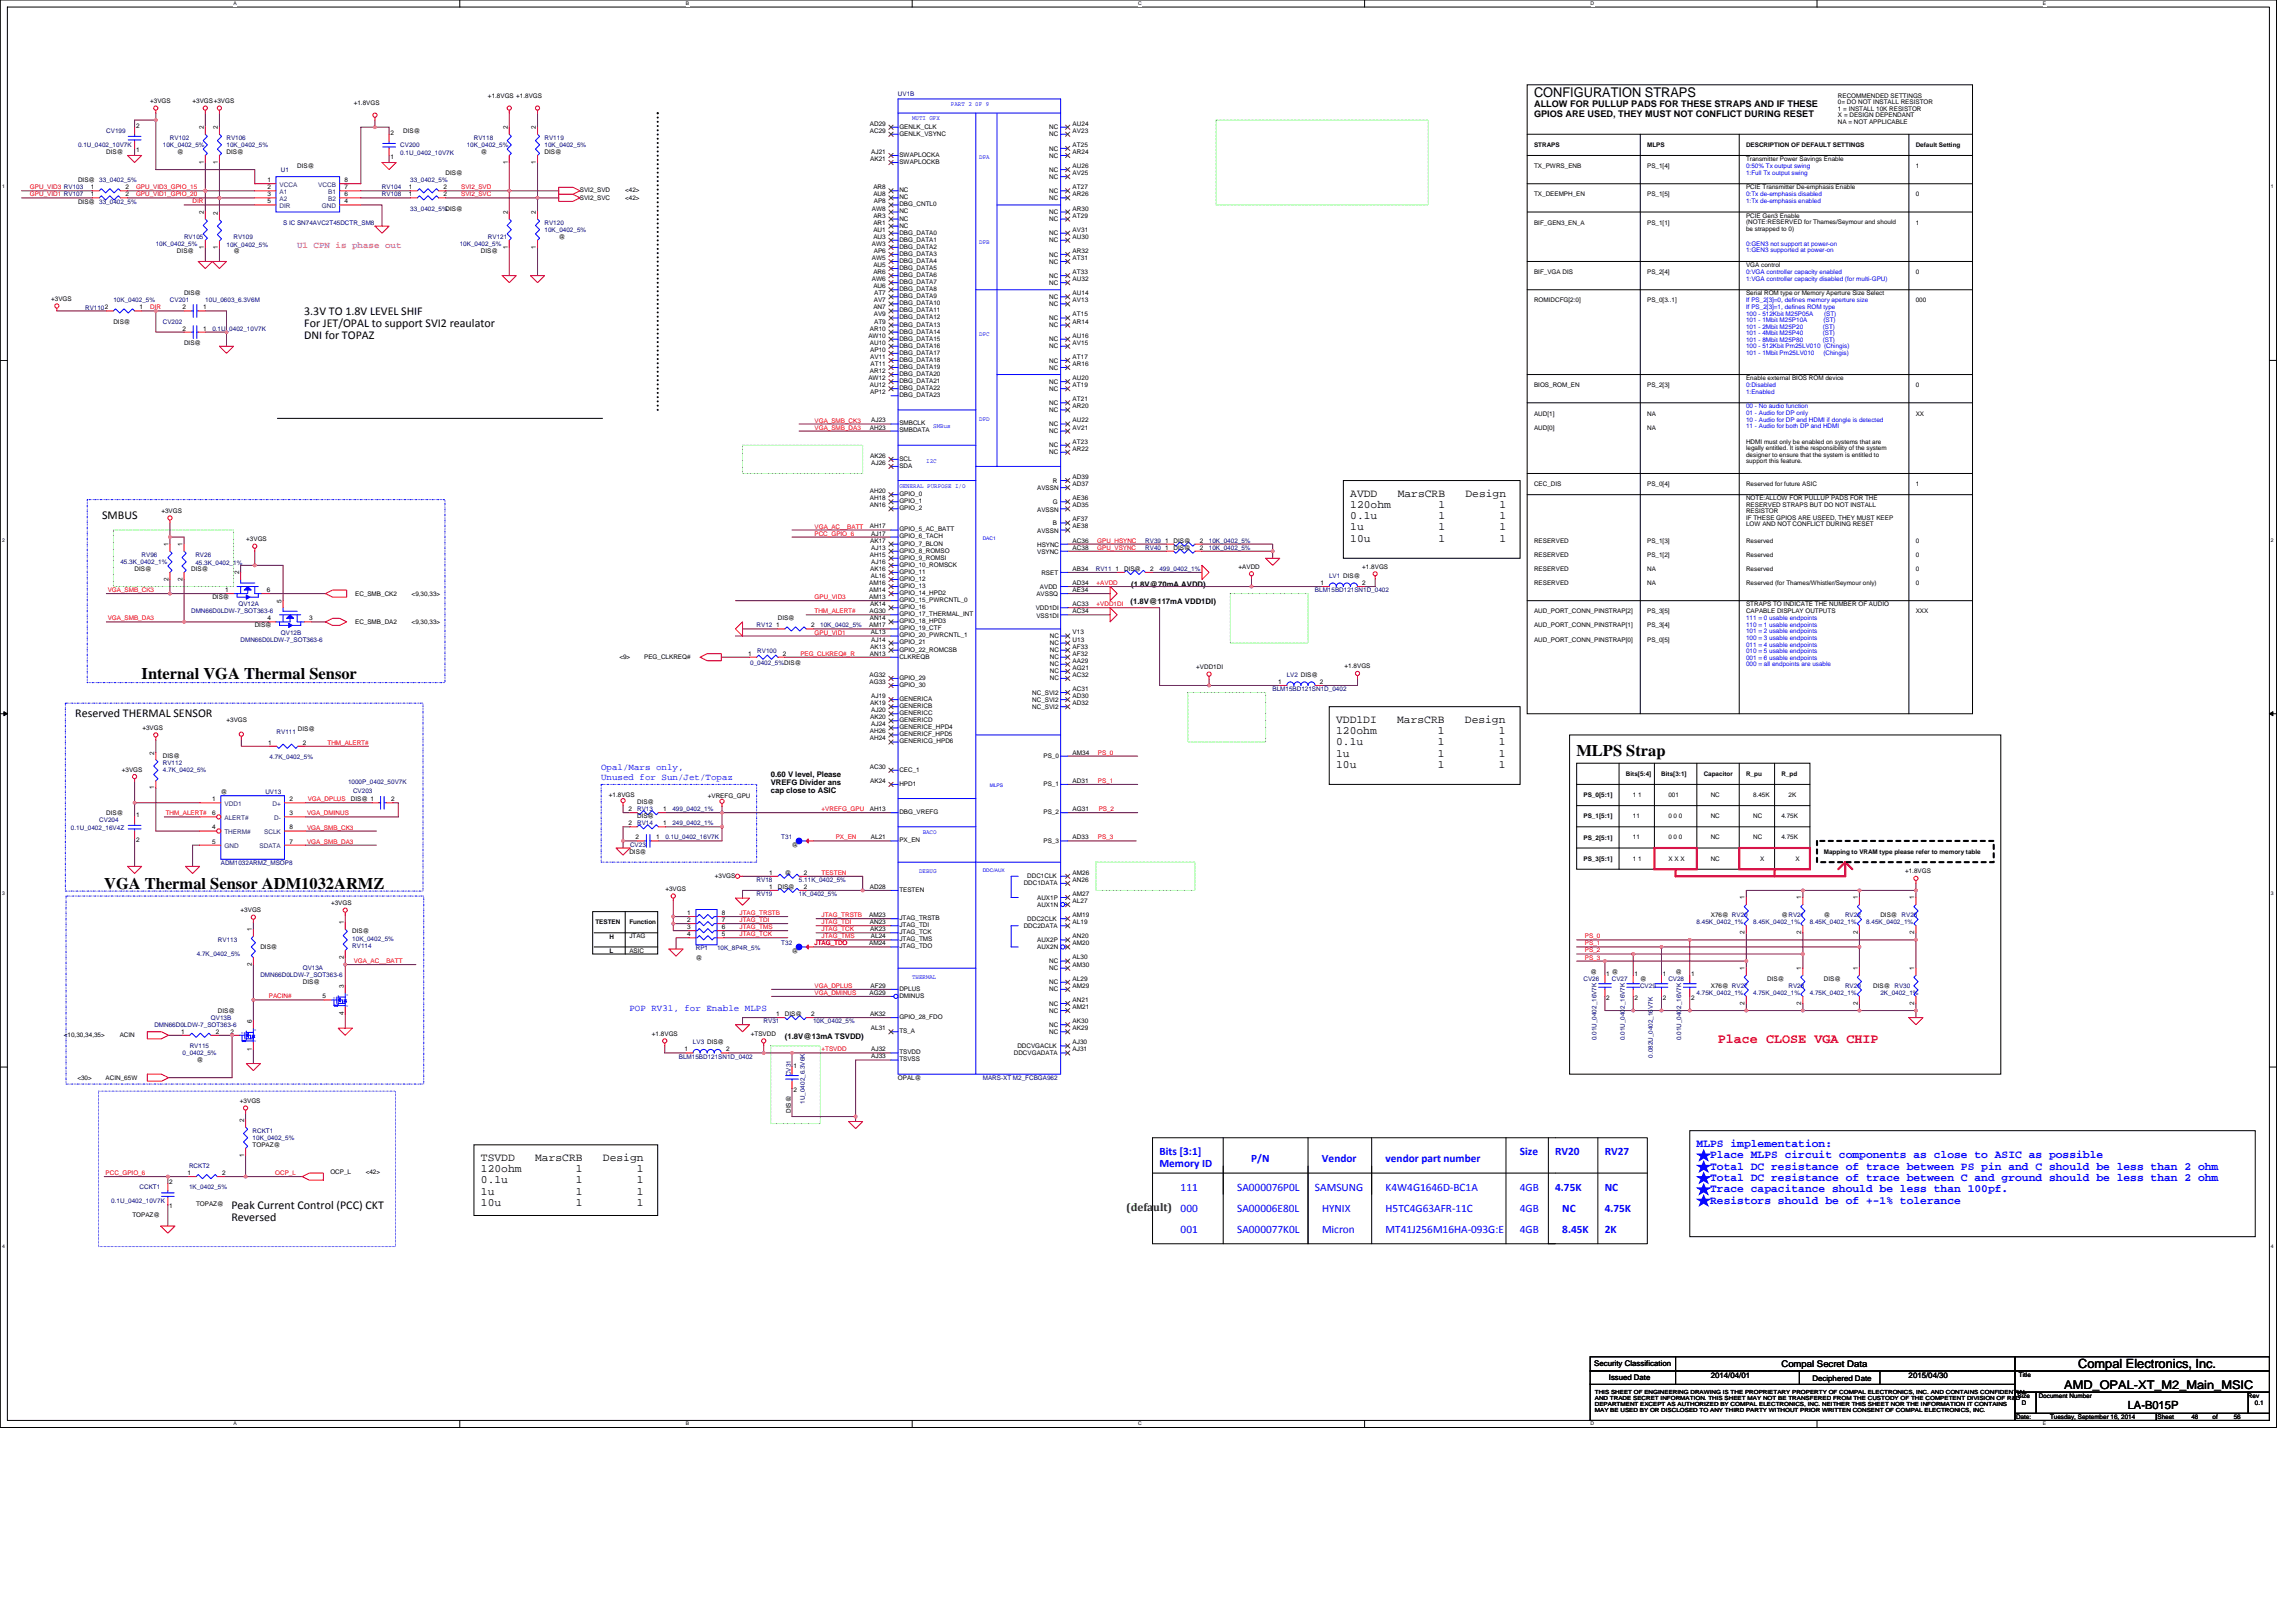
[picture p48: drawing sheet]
<svg xmlns="http://www.w3.org/2000/svg" width="297mm" height="210mm" viewBox="0 0 297 210" stroke-linecap="round" stroke-linejoin="round" font-family="sans-serif">
<defs><g id="words">
<g font-size="2.1">
<text x="18.3" y="87.9">Internal VGA Thermal Sensor</text>
<text x="203.9" y="97.9">MLPS Strap</text>
<text x="13.5" y="115">VGA Thermal Sensor ADM1032ARMZ</text>
</g>
<text font-size="1.7" x="198.5" y="12.5">CONFIGURATION STRAPS</text>
<text font-size="1.7" fill="#f00" x="222.2" y="134.9">Place CLOSE VGA CHIP</text>
<text font-size="1.6" x="268.9" y="177.1">Compal Electronics, Inc.</text>
<g font-size="1.5">
<text x="39.4" y="40.8">3.3V TO 1.8V LEVEL SHIF</text>
<text x="39.4" y="42.3">For JET/OPAL to support SVI2 reaulator</text>
<text x="39.4" y="43.9">DNI for TOPAZ</text>
<text x="174.7" y="64.3">AVDD</text>
<text x="174.7" y="65.7">120ohm</text>
<text x="180.8" y="64.3">MarsCRB</text>
<text x="186.1" y="65.7">1</text>
<text x="189.6" y="64.3">Design</text>
<text x="194" y="65.7">1</text>
<text x="13.2" y="67.2">SMBUS</text>
<text x="174.7" y="67.2">0.1u</text>
<text x="174.7" y="68.6">1u</text>
<text x="174.7" y="70.1">10u</text>
<text x="186.1" y="67.2">1</text>
<text x="186.1" y="68.6">1</text>
<text x="186.1" y="70.1">1</text>
<text x="194" y="67.2">1</text>
<text x="194" y="68.6">1</text>
<text x="194" y="70.1">1</text>
<text x="9.7" y="92.8">Reserved THERMAL SENSOR</text>
<text x="172.9" y="93.5">VDD1DI</text>
<text x="172.9" y="95">120ohm</text>
<text x="180.8" y="93.5">MarsCRB</text>
<text x="186" y="95">1</text>
<text x="189.5" y="93.5">Design</text>
<text x="193.9" y="95">1</text>
<text x="172.9" y="96.4">0.1u</text>
<text x="172.9" y="97.9">1u</text>
<text x="172.9" y="99.4">10u</text>
<text x="186" y="96.4">1</text>
<text x="186" y="97.9">1</text>
<text x="186" y="99.4">1</text>
<text x="193.9" y="96.4">1</text>
<text x="193.9" y="97.9">1</text>
<text x="193.9" y="99.4">1</text>
<text x="62.2" y="150.2">TSVDD</text>
<text x="62.2" y="151.7">120ohm</text>
<text x="62.2" y="153.1">0.1u</text>
<text x="62.2" y="154.6">1u</text>
<text x="69.2" y="150.2">MarsCRB</text>
<text x="74.5" y="151.7">1</text>
<text x="74.5" y="153.1">1</text>
<text x="74.5" y="154.6">1</text>
<text x="78" y="150.2">Design</text>
<text x="82.4" y="151.7">1</text>
<text x="82.4" y="153.1">1</text>
<text x="82.4" y="154.6">1</text>
<text x="29.9" y="156.5">Peak Current Control (PCC) CKT</text>
<text x="29.9" y="158">Reversed</text>
<text x="62.2" y="156.1">10u</text>
<text x="74.5" y="156.1">1</text>
<text x="82.4" y="156.1">1</text>
<text x="267" y="179.7">AMD_OPAL-XT_M2_Main_MSIC</text>
<text x="275.3" y="182.4">LA-B015P</text>
</g>
<g font-size="1.5" fill="#00f">
<text x="150" y="149.5">Bits [3:1]</text>
<text x="196.6" y="149.5">Size</text>
<text x="201.2" y="149.5">RV20</text>
<text x="207.6" y="149.5">RV27</text>
<text x="219.5" y="148.5">MLPS implementation:</text>
<text x="219.5" y="150">★Place MLPS circuit components as close to ASIC as possible</text>
<text x="150" y="151">Memory ID</text>
<text x="152.7" y="154.1">111</text>
<text x="160.1" y="154.1">SA000076P0L</text>
<text x="161.9" y="150.4">P/N</text>
<text x="170.1" y="154.1">SAMSUNG</text>
<text x="171" y="150.4">Vendor</text>
<text x="179.3" y="150.4">vendor part number</text>
<text x="179.3" y="154.1">K4W4G1646D-BC1A</text>
<text x="196.6" y="154.1">4GB</text>
<text x="201.2" y="154.1">4.75K</text>
<text x="207.6" y="154.1">NC</text>
<text x="219.5" y="151.4">★Total DC resistance of trace between PS pin and C should be less than 2 ohm</text>
<text x="219.5" y="152.9">★Total DC resistance of trace between C and ground should be less than 2 ohm</text>
<text x="219.5" y="154.3">★Trace capacitance should be less than 100pf.</text>
<text x="219.5" y="155.8">★Resistors should be of +-1% tolerance</text>
<text x="152.7" y="156.8">000</text>
<text x="152.7" y="159.6">001</text>
<text x="160.1" y="156.8">SA00006E80L</text>
<text x="160.1" y="159.6">SA000077K0L</text>
<text x="171" y="156.8">HYNIX</text>
<text x="171" y="159.6">Micron</text>
<text x="179.3" y="156.8">H5TC4G63AFR-11C</text>
<text x="179.3" y="159.6">MT41J256M16HA-093G:E</text>
<text x="196.6" y="156.8">4GB</text>
<text x="196.6" y="159.6">4GB</text>
<text x="202.1" y="156.8">NC</text>
<text x="202.1" y="159.6">8.45K</text>
<text x="207.6" y="156.8">4.75K</text>
<text x="207.6" y="159.6">2K</text>
</g>
<text font-size="1.5" fill="#008000" x="145.7" y="156.7">(default)</text>
<g font-size="1.2">
<text x="198.5" y="13.9">ALLOW FOR PULLUP PADS FOR THESE STRAPS AND IF THESE</text>
<text x="198.5" y="15.1">GPIOS ARE USED, THEY MUST NOT CONFLICT DURING RESET</text>
<text x="230.5" y="176.9">Compal Secret Data</text>
</g>
<text font-size="1.2" fill="#f0f" x="38.4" y="32.1">U1 CPN is phase out</text>
<g font-size="1.2" fill="#00f">
<text x="77.8" y="99.7">Opal/Mars only,</text>
<text x="77.8" y="100.9">Unused for Sun/Jet/Topaz</text>
<text x="81.4" y="130.8">POP RV31, for Enable MLPS</text>
</g>
<g font-size="1">
<text x="146.3" y="75.9">(1.8V@70mA AVDD)</text>
<text x="146.3" y="78.2">(1.8V@117mA VDD1DI)</text>
<text x="99.7" y="100.6">0.60 V level, Please</text>
<text x="99.7" y="101.6">VREFG Divider ans</text>
<text x="99.7" y="102.7">cap close to ASIC</text>
<text x="101.5" y="134.4">(1.8V@13mA TSVDD)</text>
<text x="206.2" y="176.8">Security Classification</text>
<text x="208.2" y="178.6">Issued Date</text>
<text x="221.3" y="178.3">2014/04/01</text>
<text x="234.5" y="178.7">Deciphered Date</text>
<text x="246.9" y="178.3">2015/04/30</text>
</g>
<g font-size=".8" fill="#000080">
<text x="13.8" y="17.2">CV199</text>
<text x="116.2" y="12.4">UV1B</text>
<text x="10.1" y="19">0.1U_0402_10V7K</text>
<text x="21.1" y="19">10K_0402_5%</text>
<text x="22" y="18.1">RV102</text>
<text x="29.3" y="18.1">RV106</text>
<text x="29.3" y="19">10K_0402_5%</text>
<text x="36.3" y="22.3">U1</text>
<text x="51.8" y="19">CV200</text>
<text x="51.8" y="20.1">0.1U_0402_10V7K</text>
<text x="53.1" y="23.6">33_0402_5%</text>
<text x="60.4" y="19">10K_0402_5%</text>
<text x="61.3" y="18.1">RV118</text>
<text x="70.4" y="18.1">RV119</text>
<text x="70.4" y="19">10K_0402_5%</text>
<text x="36.6" y="29.1">S IC SN74AVC2T45DCTR_SM8</text>
<text x="49.4" y="25.4">RV108</text>
<text x="49.4" y="24.5">RV104</text>
<text x="53.1" y="27.3">33_0402_5%DIS@</text>
<text x="70.4" y="29.1">RV120</text>
<text x="70.4" y="30">10K_0402_5%</text>
<text x="20.2" y="31.8">10K_0402_5%</text>
<text x="23.8" y="30.9">RV105</text>
<text x="29.3" y="31.9">10K_0402_5%</text>
<text x="30.2" y="30.9">RV109</text>
<text x="59.5" y="31.8">10K_0402_5%</text>
<text x="63.1" y="30.9">RV121</text>
<text x="11" y="40.1">RV1102</text>
<text x="14.7" y="39.1">10K_0402_5%</text>
<text x="21.1" y="41.9">CV202</text>
<text x="22" y="39.1">CV201</text>
<text x="26.6" y="39.1">10U_0603_6.3V6M</text>
<text x="27.5" y="42.8">0.1U_0402_10V7K</text>
<text x="148.2" y="70.2">RV39</text>
<text x="148.2" y="71.1">RV40</text>
<text x="156.4" y="70.2">10K_0402_5%</text>
<text x="156.4" y="71.1">10K_0402_5%</text>
<text x="15.6" y="73">45.3K_0402_1%</text>
<text x="18.3" y="72.1">RV96</text>
<text x="25.3" y="72.1">RV26</text>
<text x="25.3" y="73.2">45.3K_0402_1%</text>
<text x="141.8" y="73.9">RV11</text>
<text x="150" y="73.9">499_0402_1%</text>
<text x="170.1" y="76.6">BLM15BD121SN1D_0402</text>
<text x="171.9" y="74.8">LV1 DIS@</text>
<text x="24.7" y="79.4">DMN66D0LDW-7_SOT363-6</text>
<text x="30.9" y="78.5">QV12A</text>
<text x="31.1" y="83">DMN66D0LDW-7_SOT363-6</text>
<text x="36.3" y="82.1">QV12B</text>
<text x="97.9" y="81.2">RV12</text>
<text x="106.1" y="81.2">10K_0402_5%</text>
<text x="97.1" y="86">0_0402_5%DIS@</text>
<text x="98" y="84.5">RV100</text>
<text x="164.6" y="89.4">BLM15BD121SN1D_0402</text>
<text x="166.5" y="87.6">LV2 DIS@</text>
<text x="35.8" y="95">RV111</text>
<text x="21.1" y="99">RV112</text>
<text x="21.1" y="99.9">4.7K_0402_5%</text>
<text x="34.9" y="98.2">4.7K_0402_5%</text>
<text x="45" y="101.5">1000P_0402_50V7K</text>
<text x="9.2" y="107.4">0.1U_0402_16V4Z</text>
<text x="12.8" y="106.4">CV204</text>
<text x="34.3" y="102.8">UV13</text>
<text x="45.7" y="102.6">CV203</text>
<text x="82.4" y="105">RV13</text>
<text x="82.4" y="106.8">RV14</text>
<text x="87" y="105">499_0402_1%</text>
<text x="87" y="106.8">249_0402_1%</text>
<text x="28.6" y="111.9">ADM1032ARMZ_MSOP8</text>
<text x="81.5" y="109.6">CV23</text>
<text x="86.1" y="108.6">0.1U_0402_16V7K</text>
<text x="101.1" y="108.6">T31</text>
<text x="97.9" y="116">RV19</text>
<text x="97.9" y="114.1">RV18</text>
<text x="103.4" y="116">1K_0402_5%</text>
<text x="103.4" y="114.1">5.11K_0402_5%</text>
<text x="219.5" y="119.6">8.45K_0402_1%</text>
<text x="226.8" y="119.6">8.45K_0402_1%</text>
<text x="234.1" y="119.6">8.45K_0402_1%</text>
<text x="238.7" y="118.7">RV22</text>
<text x="241.4" y="119.6">8.45K_0402_1%</text>
<text x="25.5" y="123.7">4.7K_0402_5%</text>
<text x="28.2" y="121.9">RV113</text>
<text x="39.2" y="125.6">QV13A</text>
<text x="45.6" y="122.6">RV114</text>
<text x="45.6" y="121.7">10K_0402_5%</text>
<text x="90" y="123">RP1</text>
<text x="92.8" y="123">10K_8P4R_5%</text>
<text x="101.1" y="122.4">T32</text>
<text x="27.3" y="132">QV13B</text>
<text x="33.7" y="126.5">DMN66D0LDW-7_SOT363-6</text>
<text x="204.9" y="126.9">CV26</text>
<text x="208.5" y="126.9">CV27</text>
<text x="212.2" y="127.8">CV29</text>
<text x="215.8" y="126.9">CV28</text>
<text x="219.5" y="128.8">4.75K_0402_1%</text>
<text x="226.8" y="128.8">4.75K_0402_1%</text>
<text x="231.4" y="127.8">RV28</text>
<text x="234.1" y="128.8">4.75K_0402_1%</text>
<text x="238.7" y="127.8">RV29</text>
<text x="243.3" y="128.8">2K_0402_1%</text>
<text x="20" y="132.9">DMN66D0LDW-7_SOT363-6</text>
<text x="23.6" y="136.5">0_0402_5%</text>
<text x="24.5" y="135.6">RV115</text>
<text x="87.8" y="137">BLM15BD121SN1D_0402</text>
<text x="89.6" y="135.2">LV3 DIS@</text>
<text x="98.8" y="132.4">RV31</text>
<text x="105.2" y="132.4">10K_0402_5%</text>
<text x="206.5" y="134.6" transform="rotate(-90 206.5 134.6)">0.01U_0402_16V7K</text>
<text x="210.2" y="134.6" transform="rotate(-90 210.2 134.6)">0.01U_0402_16V7K</text>
<text x="213.8" y="136.9" transform="rotate(-90 213.8 136.9)">0.082U_0402_16V7K</text>
<text x="217.5" y="134.6" transform="rotate(-90 217.5 134.6)">0.01U_0402_16V7K</text>
<text x="102.3" y="139.3" transform="rotate(-90 102.3 139.3)">CV31</text>
<text x="104.1" y="142.8" transform="rotate(-90 104.1 142.8)">1U_0402_6.3V6K</text>
<text x="127.1" y="139.7">MARS-XT M2_FCBGA962</text>
<text x="32.7" y="146.6">RCKT1</text>
<text x="32.7" y="147.5">10K_0402_5%</text>
<text x="14.4" y="155.7">0.1U_0402_10V7K</text>
<text x="18.1" y="153.9">CCKT1</text>
<text x="24.5" y="151.2">RCKT2</text>
<text x="24.5" y="153.9">1K_0402_5%</text>
</g>
<g font-size=".8">
<text x="17.6" y="16.5">2</text>
<text x="19.4" y="13.4">+3VGS</text>
<text x="24.9" y="13.4">+3VGS+3VGS</text>
<text x="26.4" y="16.7" transform="rotate(-90 26.4 16.7)">2</text>
<text x="28.2" y="16.7" transform="rotate(-90 28.2 16.7)">2</text>
<text x="45.8" y="13.5">+1.8VGS</text>
<text x="50.5" y="17.5">2</text>
<text x="52.2" y="17.2">DIS@</text>
<text x="63.1" y="12.6">+1.8VGS +1.8VGS</text>
<text x="65.7" y="16.7" transform="rotate(-90 65.7 16.7)">2</text>
<text x="69.3" y="16.7" transform="rotate(-90 69.3 16.7)">2</text>
<text x="112.5" y="17.2">AC29</text>
<text x="112.5" y="16.3">AD29</text>
<text x="116.4" y="17.6">GENLK_VSYNC</text>
<text x="116.4" y="16.6">GENLK_CLK</text>
<text x="135.7" y="17.7">NC</text>
<text x="135.7" y="16.7">NC</text>
<text x="138.8" y="17.2">AV23</text>
<text x="138.8" y="16.3">AU24</text>
<text x="237.8" y="12.6">RECOMMENDED SETTINGS</text>
<text x="237.8" y="13.5">0= DO NOT INSTALL RESISTOR</text>
<text x="237.8" y="14.3">1 = INSTALL 10K RESISTOR</text>
<text x="237.8" y="15.2">X = DESIGN DEPENDANT</text>
<text x="237.8" y="16">NA = NOT APPLICABLE</text>
<text x="10.1" y="23.6">DIS@ 33_0402_5%</text>
<text x="13.8" y="19.9">DIS@</text>
<text x="17.6" y="19.7">1</text>
<text x="22.9" y="19.9">@</text>
<text x="26.4" y="21.2" transform="rotate(-90 26.4 21.2)">1</text>
<text x="28.2" y="21.2" transform="rotate(-90 28.2 21.2)">1</text>
<text x="29.3" y="19.9">DIS@</text>
<text x="34.6" y="23.6">1</text>
<text x="38.4" y="21.8">DIS@</text>
<text x="44.6" y="23.6">8</text>
<text x="50.5" y="20.6">1</text>
<text x="57.6" y="22.7">DIS@</text>
<text x="62.2" y="19.9">@</text>
<text x="65.7" y="21.2" transform="rotate(-90 65.7 21.2)">1</text>
<text x="69.3" y="21.2" transform="rotate(-90 69.3 21.2)">1</text>
<text x="70.4" y="19.9">DIS@</text>
<text x="112.6" y="20.8">AK21</text>
<text x="112.7" y="19.9">AJ21</text>
<text x="116.4" y="21.2">SWAPLOCKB</text>
<text x="116.4" y="20.3">SWAPLOCKA</text>
<text x="135.7" y="23.1">NC</text>
<text x="135.7" y="22.2">NC</text>
<text x="135.7" y="20.4">NC</text>
<text x="135.7" y="19.5">NC</text>
<text x="138.8" y="22.7">AV25</text>
<text x="138.8" y="21.8">AU26</text>
<text x="138.8" y="19.9">AR24</text>
<text x="138.8" y="19">AT25</text>
<text x="198.5" y="21.8">TX_PWRS_ENB</text>
<text x="198.5" y="19">STRAPS</text>
<text x="213.1" y="19">MLPS</text>
<text x="213.1" y="21.8">PS_1[4]</text>
<text x="225.9" y="20.9">Transmitter Power Savings Enable</text>
<text x="225.9" y="19">DESCRIPTION OF DEFAULT SETTINGS</text>
<text x="247.8" y="19">Default Setting</text>
<text x="247.8" y="21.8">1</text>
<text x="10.1" y="26.3">DIS@ 33_0402_5%</text>
<text x="11.7" y="25.4">1</text>
<text x="11.7" y="24.5">1</text>
<text x="16.2" y="25.4">2</text>
<text x="16.2" y="24.5">2</text>
<text x="26.4" y="27.7" transform="rotate(-90 26.4 27.7)">2</text>
<text x="28.2" y="27.8" transform="rotate(-90 28.2 27.8)">2</text>
<text x="34.6" y="26.3">5</text>
<text x="34.6" y="25.4">3</text>
<text x="34.6" y="24.5">2</text>
<text x="44.6" y="26.3">4</text>
<text x="44.6" y="24.5">7</text>
<text x="44.6" y="25.4">6</text>
<text x="52.9" y="25.4">1</text>
<text x="52.9" y="24.5">1</text>
<text x="57.4" y="25.4">2</text>
<text x="57.4" y="24.5">2</text>
<text x="65.7" y="27.7" transform="rotate(-90 65.7 27.7)">2</text>
<text x="69.3" y="27.7" transform="rotate(-90 69.3 27.7)">2</text>
<text x="75" y="25.9">SVI2_SVC</text>
<text x="75" y="24.9">SVI2_SVD</text>
<text x="80.9" y="25.9">&lt;42&gt;</text>
<text x="80.9" y="24.9">&lt;42&gt;</text>
<text x="112.8" y="27.2">AW8</text>
<text x="113" y="30">AU1</text>
<text x="113" y="29.1">AR1</text>
<text x="113" y="28.2">AR3</text>
<text x="113" y="25.4">AU8</text>
<text x="113" y="24.5">AR8</text>
<text x="113" y="26.3">AP8</text>
<text x="116.4" y="29.5">NC</text>
<text x="116.4" y="28.5">NC</text>
<text x="116.4" y="27.6">NC</text>
<text x="116.4" y="26.7">DBG_CNTL0</text>
<text x="116.4" y="25.8">NC</text>
<text x="116.4" y="24.9">NC</text>
<text x="135.7" y="28.6">NC</text>
<text x="135.7" y="27.7">NC</text>
<text x="135.7" y="25.9">NC</text>
<text x="135.7" y="25">NC</text>
<text x="138.8" y="30">AV31</text>
<text x="138.8" y="28.2">AT29</text>
<text x="138.8" y="27.2">AR30</text>
<text x="138.8" y="25.4">AR26</text>
<text x="138.8" y="24.5">AT27</text>
<text x="198.5" y="25.4">TX_DEEMPH_EN</text>
<text x="198.5" y="29.1">BIF_GEN3_EN_A</text>
<text x="213.1" y="25.4">PS_1[5]</text>
<text x="213.1" y="29.1">PS_1[1]</text>
<text x="225.9" y="24.5">PCIE Transmitter De-emphasis Enable</text>
<text x="225.9" y="28.2">PCIE Gen3 Enable</text>
<text x="225.9" y="29">(NOTE:RESERVED for Thames/Seymour and should</text>
<text x="225.9" y="29.9">be strapped to 0)</text>
<text x="247.8" y="29.1">1</text>
<text x="247.8" y="25.4">0</text>
<text x="22.9" y="32.7">DIS@</text>
<text x="26.4" y="32.2" transform="rotate(-90 26.4 32.2)">1</text>
<text x="28.2" y="32.3" transform="rotate(-90 28.2 32.3)">1</text>
<text x="30.2" y="32.7">@</text>
<text x="62.2" y="32.7">DIS@</text>
<text x="65.7" y="32.2" transform="rotate(-90 65.7 32.2)">1</text>
<text x="69.3" y="32.2" transform="rotate(-90 69.3 32.2)">1</text>
<text x="72.3" y="30.9">@</text>
<text x="112.8" y="33.6">AW5</text>
<text x="112.8" y="31.8">AW3</text>
<text x="113" y="35.5">AR6</text>
<text x="113" y="34.6">AU5</text>
<text x="113" y="30.9">AU3</text>
<text x="113" y="32.7">AP6</text>
<text x="116.4" y="35.9">DBG_DATA6</text>
<text x="116.4" y="34.9">DBG_DATA5</text>
<text x="116.4" y="34">DBG_DATA4</text>
<text x="116.4" y="33.1">DBG_DATA3</text>
<text x="116.4" y="32.2">DBG_DATA2</text>
<text x="116.4" y="31.3">DBG_DATA1</text>
<text x="116.4" y="30.4">DBG_DATA0</text>
<text x="135.7" y="35.9">NC</text>
<text x="135.7" y="34.1">NC</text>
<text x="135.7" y="33.2">NC</text>
<text x="135.7" y="31.4">NC</text>
<text x="135.7" y="30.5">NC</text>
<text x="138.8" y="35.5">AT33</text>
<text x="138.8" y="33.6">AT31</text>
<text x="138.8" y="32.7">AR32</text>
<text x="138.8" y="30.9">AU30</text>
<text x="198.5" y="35.5">BIF_VGA DIS</text>
<text x="213.1" y="35.5">PS_2[4]</text>
<text x="225.9" y="34.6">VGA control</text>
<text x="247.8" y="35.5">0</text>
<text x="6.6" y="39">+3VGS</text>
<text x="14.7" y="41.9">DIS@</text>
<text x="18.1" y="40">1</text>
<text x="23.6" y="40">2</text>
<text x="23.8" y="38.2">DIS@</text>
<text x="26.3" y="40">1</text>
<text x="112.8" y="36.4">AW6</text>
<text x="113" y="40">AN7</text>
<text x="113" y="37.3">AU6</text>
<text x="113" y="41">AV9</text>
<text x="113" y="39.1">AV7</text>
<text x="113.1" y="41.9">AT9</text>
<text x="113.1" y="38.2">AT7</text>
<text x="116.4" y="41.3">DBG_DATA12</text>
<text x="116.4" y="40.4">DBG_DATA11</text>
<text x="116.4" y="39.5">DBG_DATA10</text>
<text x="116.4" y="38.6">DBG_DATA9</text>
<text x="116.4" y="37.7">DBG_DATA8</text>
<text x="116.4" y="36.8">DBG_DATA7</text>
<text x="135.7" y="41.4">NC</text>
<text x="135.7" y="39.6">NC</text>
<text x="135.7" y="38.7">NC</text>
<text x="135.7" y="36.9">NC</text>
<text x="138.8" y="41.9">AR14</text>
<text x="138.8" y="41">AT15</text>
<text x="138.8" y="39.1">AV13</text>
<text x="138.8" y="38.2">AU14</text>
<text x="138.8" y="36.4">AU32</text>
<text x="198.5" y="39.1">ROMIDCFG[2:0]</text>
<text x="213.1" y="39.1">PS_0[3..1]</text>
<text x="225.9" y="38.2">Serial ROM type or Memory Aperture Size Select</text>
<text x="247.8" y="39.1">000</text>
<text x="23.6" y="42.8">2</text>
<text x="23.8" y="44.6">DIS@</text>
<text x="26.3" y="42.8">1</text>
<text x="112.3" y="43.7">AW10</text>
<text x="112.5" y="44.6">AU10</text>
<text x="112.5" y="42.8">AR10</text>
<text x="112.6" y="46.4">AV11</text>
<text x="112.6" y="45.5">AP10</text>
<text x="112.6" y="47.4">AT11</text>
<text x="116.4" y="47.7">DBG_DATA19</text>
<text x="116.4" y="46.8">DBG_DATA18</text>
<text x="116.4" y="45.9">DBG_DATA17</text>
<text x="116.4" y="45">DBG_DATA16</text>
<text x="116.4" y="44.1">DBG_DATA15</text>
<text x="116.4" y="43.2">DBG_DATA14</text>
<text x="116.4" y="42.3">DBG_DATA13</text>
<text x="135.7" y="47.8">NC</text>
<text x="135.7" y="46.9">NC</text>
<text x="135.7" y="45.1">NC</text>
<text x="135.7" y="44.2">NC</text>
<text x="135.7" y="42.3">NC</text>
<text x="138.8" y="47.4">AR16</text>
<text x="138.8" y="46.4">AT17</text>
<text x="138.8" y="44.6">AV15</text>
<text x="138.8" y="43.7">AU16</text>
<text x="112.3" y="49.2">AW12</text>
<text x="112.5" y="50.1">AU12</text>
<text x="112.5" y="48.3">AR12</text>
<text x="112.6" y="51">AP12</text>
<text x="116.4" y="51.4">DBG_DATA23</text>
<text x="116.4" y="50.5">DBG_DATA22</text>
<text x="116.4" y="49.6">DBG_DATA21</text>
<text x="116.4" y="48.7">DBG_DATA20</text>
<text x="135.7" y="53.3">NC</text>
<text x="135.7" y="52.4">NC</text>
<text x="135.7" y="50.6">NC</text>
<text x="135.7" y="49.7">NC</text>
<text x="138.8" y="52.8">AR20</text>
<text x="138.8" y="51.9">AT21</text>
<text x="138.8" y="50.1">AT19</text>
<text x="138.8" y="49.2">AU20</text>
<text x="198.5" y="53.8">AUD[1]</text>
<text x="198.5" y="50.1">BIOS_ROM_EN</text>
<text x="213.1" y="53.8">NA</text>
<text x="213.1" y="50.1">PS_2[3]</text>
<text x="225.9" y="49.2">Enable external BIOS ROM device</text>
<text x="247.8" y="53.8">XX</text>
<text x="247.8" y="50.1">0</text>
<text x="112.5" y="55.6">AH23</text>
<text x="112.6" y="59.2">AK26</text>
<text x="112.7" y="54.7">AJ23</text>
<text x="116.4" y="59.6">SCL</text>
<text x="116.4" y="56">SMBDATA</text>
<text x="116.4" y="55.1">SMBCLK</text>
<text x="135.7" y="58.8">NC</text>
<text x="135.7" y="57.9">NC</text>
<text x="135.7" y="56.1">NC</text>
<text x="135.7" y="55.1">NC</text>
<text x="138.8" y="58.3">AR22</text>
<text x="138.8" y="57.4">AT23</text>
<text x="138.8" y="55.6">AV21</text>
<text x="138.8" y="54.7">AU22</text>
<text x="198.5" y="55.6">AUD[0]</text>
<text x="213.1" y="55.6">NA</text>
<text x="225.9" y="57.4">HDMI must only be enabled on systems that are</text>
<text x="225.9" y="58.3">legally entitled. It isthe responsibility of the system</text>
<text x="225.9" y="59.1">designer to ensure that the system is entitled to</text>
<text x="225.9" y="60">support this feature.</text>
<text x="112.5" y="65.6">AN16</text>
<text x="112.5" y="64.7">AH18</text>
<text x="112.5" y="63.8">AH20</text>
<text x="112.7" y="60.2">AJ26</text>
<text x="116.4" y="65.1">GPIO_1</text>
<text x="116.4" y="64.2">GPIO_0</text>
<text x="116.4" y="60.5">SDA</text>
<text x="134.2" y="63.5">AVSSN</text>
<text x="136.2" y="65.2">G</text>
<text x="136.2" y="62.5">R</text>
<text x="138.8" y="65.6">AD35</text>
<text x="138.8" y="64.7">AE36</text>
<text x="138.8" y="62.9">AD37</text>
<text x="138.8" y="62">AD39</text>
<text x="198.5" y="62.9">CEC_DIS</text>
<text x="213.1" y="62.9">PS_0[4]</text>
<text x="225.9" y="62.9">Reserved for future ASIC</text>
<text x="225.9" y="64.7">NOTE:ALLOW FOR PULLUP PADS FOR THE</text>
<text x="225.9" y="65.6">RESERVED STRAPS BUT DO NOT INSTALL</text>
<text x="247.8" y="62.9">1</text>
<text x="20.9" y="66.4">+3VGS</text>
<text x="21.8" y="70.7" transform="rotate(-90 21.8 70.7)">1</text>
<text x="23.6" y="70.7" transform="rotate(-90 23.6 70.7)">1</text>
<text x="31.9" y="70">+3VGS</text>
<text x="112.5" y="68.4">AH17</text>
<text x="112.6" y="70.2">AK17</text>
<text x="112.7" y="71.1">AJ13</text>
<text x="112.7" y="69.3">AJ17</text>
<text x="116.4" y="71.5">GPIO_8_ROMSO</text>
<text x="116.4" y="70.6">GPIO_7_BLON</text>
<text x="116.4" y="69.7">GPIO_6_TACH</text>
<text x="116.4" y="68.8">GPIO_5_AC_BATT</text>
<text x="116.4" y="66">GPIO_2</text>
<text x="134.2" y="71.7">VSYNC</text>
<text x="134.2" y="70.8">HSYNC</text>
<text x="134.2" y="68.9">AVSSN</text>
<text x="134.2" y="66.2">AVSSN</text>
<text x="136.2" y="67.9">B</text>
<text x="138.8" y="71.1">AC38</text>
<text x="138.8" y="70.2">AC36</text>
<text x="138.8" y="68.4">AE38</text>
<text x="138.8" y="67.5">AF37</text>
<text x="150.7" y="70.2">1</text>
<text x="150.7" y="71.1">1</text>
<text x="151.8" y="70.2">DIS@</text>
<text x="151.8" y="71.1">DIS@</text>
<text x="155.2" y="70.2">2</text>
<text x="155.2" y="71.1">2</text>
<text x="198.5" y="70.2">RESERVED</text>
<text x="213.1" y="70.2">PS_1[3]</text>
<text x="225.9" y="70.2">Reserved</text>
<text x="225.9" y="66.4">RESISTOR</text>
<text x="225.9" y="67.3">IF THESE GPIOS ARE USEED, THEY MUST KEEP</text>
<text x="225.9" y="68.1">LOW AND NOT CONFLICT DURING RESET</text>
<text x="247.8" y="70.2">0</text>
<text x="17.4" y="73.9">DIS@</text>
<text x="21.8" y="75.2" transform="rotate(-90 21.8 75.2)">2</text>
<text x="23.6" y="75.2" transform="rotate(-90 23.6 75.2)">2</text>
<text x="24.7" y="73.9">DIS@</text>
<text x="27.5" y="77.5">DIS@</text>
<text x="29.1" y="76.6">1</text>
<text x="30.9" y="74.3" transform="rotate(-90 30.9 74.3)">2</text>
<text x="34.5" y="76.6">6</text>
<text x="36.4" y="78" transform="rotate(-90 36.4 78)">5</text>
<text x="45.9" y="77.1">EC_SMB_CK2</text>
<text x="53.3" y="77.1">&lt;9,30,33&gt;</text>
<text x="112.4" y="77.5">AM13</text>
<text x="112.4" y="76.6">AM14</text>
<text x="112.4" y="75.7">AM16</text>
<text x="112.5" y="72">AH15</text>
<text x="112.6" y="73.9">AK16</text>
<text x="112.7" y="74.8">AL16</text>
<text x="112.7" y="73">AJ16</text>
<text x="116.4" y="77.9">GPIO_15_PWRCNTL_0</text>
<text x="116.4" y="77">GPIO_14_HPD2</text>
<text x="116.4" y="76.1">GPIO_13</text>
<text x="116.4" y="75.2">GPIO_12</text>
<text x="116.4" y="74.3">GPIO_11</text>
<text x="116.4" y="73.3">GPIO_10_ROMSCK</text>
<text x="116.4" y="72.4">GPIO_9_ROMSI</text>
<text x="134.1" y="77.2">AVSSQ</text>
<text x="134.5" y="76.3">AVDD</text>
<text x="134.7" y="74.4">RSET</text>
<text x="138.8" y="76.6">AE34</text>
<text x="138.8" y="75.7">AD34</text>
<text x="138.8" y="73.9">AB34</text>
<text x="144.3" y="73.9">1</text>
<text x="145.4" y="73.9">DIS@</text>
<text x="148.8" y="73.9">2</text>
<text x="160.2" y="73.6">+AVDD</text>
<text x="170.8" y="75.7">1</text>
<text x="176.2" y="73.6">+1.8VGS</text>
<text x="176.2" y="75.7">2</text>
<text x="198.5" y="72.1">RESERVED</text>
<text x="198.5" y="73.9">RESERVED</text>
<text x="198.5" y="75.7">RESERVED</text>
<text x="213.1" y="72.1">PS_1[2]</text>
<text x="213.1" y="73.9">NA</text>
<text x="213.1" y="75.7">NA</text>
<text x="225.9" y="72.1">Reserved</text>
<text x="225.9" y="73.9">Reserved</text>
<text x="225.9" y="75.7">Reserved (for Thames/Whistler/Seymour only)</text>
<text x="247.8" y="72.1">0</text>
<text x="247.8" y="73.9">0</text>
<text x="247.8" y="75.7">0</text>
<text x="33" y="81.2">DIS@</text>
<text x="34.6" y="80.3">4</text>
<text x="40" y="80.3">3</text>
<text x="45.9" y="80.7">EC_SMB_DA2</text>
<text x="53.3" y="80.7">&lt;9,30,33&gt;</text>
<text x="100.4" y="81.2">1</text>
<text x="100.6" y="80.3">DIS@</text>
<text x="104.9" y="81.2">2</text>
<text x="112.4" y="81.2">AM17</text>
<text x="112.5" y="79.4">AG30</text>
<text x="112.5" y="80.3">AN14</text>
<text x="112.6" y="83.9">AK13</text>
<text x="112.6" y="78.4">AK14</text>
<text x="112.7" y="82.1">AL13</text>
<text x="112.7" y="83">AJ14</text>
<text x="116.4" y="83.4">GPIO_21</text>
<text x="116.4" y="82.5">GPIO_20_PWRCNTL_1</text>
<text x="116.4" y="81.6">GPIO_19_CTF</text>
<text x="116.4" y="80.7">GPIO_18_HPD3</text>
<text x="116.4" y="79.7">GPIO_17_THERMAL_INT</text>
<text x="116.4" y="78.8">GPIO_16</text>
<text x="134" y="78.9">VDD1DI</text>
<text x="134.1" y="79.9">VSS1DI</text>
<text x="135.8" y="83.5">NC</text>
<text x="135.8" y="82.6">NC</text>
<text x="138.8" y="83.9">AF33</text>
<text x="138.8" y="83">U13</text>
<text x="138.8" y="82.1">V13</text>
<text x="138.8" y="79.4">AC34</text>
<text x="138.8" y="78.4">AC33</text>
<text x="198.5" y="79.4">AUD_PORT_CONN_PINSTRAP[2]</text>
<text x="198.5" y="81.2">AUD_PORT_CONN_PINSTRAP[1]</text>
<text x="198.5" y="83">AUD_PORT_CONN_PINSTRAP[0]</text>
<text x="213.1" y="79.4">PS_3[5]</text>
<text x="213.1" y="81.2">PS_3[4]</text>
<text x="213.1" y="83">PS_0[5]</text>
<text x="225.9" y="78.5">STRAPS TO INDICATE THE NUMBER OF AUDIO</text>
<text x="225.9" y="79.3">CAPABLE DISPLAY OUTPUTS</text>
<text x="247.8" y="79.4">XXX</text>
<text x="80.1" y="85.3">&lt;9&gt;</text>
<text x="83.3" y="85.3">PEG_CLKREQ#</text>
<text x="96.8" y="84.8">1</text>
<text x="101.3" y="84.8">2</text>
<text x="112.5" y="88.5">AG33</text>
<text x="112.5" y="87.6">AG32</text>
<text x="112.5" y="84.8">AN13</text>
<text x="116.4" y="88.9">GPIO_30</text>
<text x="116.4" y="88">GPIO_29</text>
<text x="116.4" y="85.2">CLKREQB</text>
<text x="116.4" y="84.3">GPIO_22_ROMCSB</text>
<text x="133.5" y="89.9">NC_SVI2</text>
<text x="135.8" y="88.1">NC</text>
<text x="135.8" y="87.1">NC</text>
<text x="135.8" y="86.2">NC</text>
<text x="135.8" y="85.3">NC</text>
<text x="135.8" y="84.4">NC</text>
<text x="138.8" y="89.4">AC31</text>
<text x="138.8" y="87.6">AC32</text>
<text x="138.8" y="86.7">AG21</text>
<text x="138.8" y="85.8">AA29</text>
<text x="138.8" y="84.8">AF32</text>
<text x="154.8" y="86.6">+VDD1DI</text>
<text x="165.4" y="88.5">1</text>
<text x="170.8" y="88.5">2</text>
<text x="174" y="86.5">+1.8VGS</text>
<text x="18.4" y="94.5">+3VGS</text>
<text x="29.3" y="93.5">+3VGS</text>
<text x="38.5" y="94.6">DIS@</text>
<text x="112.5" y="95.8">AH24</text>
<text x="112.5" y="94.9">AH26</text>
<text x="112.6" y="93.1">AK20</text>
<text x="112.6" y="91.2">AK19</text>
<text x="112.7" y="94">AJ24</text>
<text x="112.7" y="92.2">AJ20</text>
<text x="112.7" y="90.3">AJ19</text>
<text x="116.4" y="95.3">GENERICF_HPD5</text>
<text x="116.4" y="94.4">GENERICE_HPD4</text>
<text x="116.4" y="93.5">GENERICD</text>
<text x="116.4" y="92.5">GENERICC</text>
<text x="116.4" y="91.6">GENERICB</text>
<text x="116.4" y="90.7">GENERICA</text>
<text x="133.5" y="91.7">NC_SVI2</text>
<text x="133.5" y="90.8">NC_SVI2</text>
<text x="138.8" y="91.2">AD32</text>
<text x="138.8" y="90.3">AD30</text>
<text x="15.8" y="99.9">+3VGS</text>
<text x="20" y="97.7" transform="rotate(-90 20 97.7)">2</text>
<text x="21.1" y="98.1">DIS@</text>
<text x="34.7" y="96.4">1</text>
<text x="39.2" y="96.4">2</text>
<text x="112.5" y="99.5">AC30</text>
<text x="112.6" y="101.3">AK24</text>
<text x="116.4" y="101.7">HPD1</text>
<text x="116.4" y="99.9">CEC_1</text>
<text x="116.4" y="96.2">GENERICG_HPD6</text>
<text x="135" y="101.7">PS_1</text>
<text x="135" y="98">PS_0</text>
<text x="138.8" y="101.3">AD31</text>
<text x="138.8" y="97.7">AM34</text>
<text x="210.3" y="100.4">Bits[5:4]</text>
<text x="214.9" y="100.4">Bits[3:1]</text>
<text x="220.4" y="100.4">Capacitor</text>
<text x="225.9" y="100.4">R_pu</text>
<text x="230.5" y="100.4">R_pd</text>
<text x="13.8" y="105.5">DIS@</text>
<text x="17.6" y="105.8">1</text>
<text x="20" y="102.1" transform="rotate(-90 20 102.1)">1</text>
<text x="27.5" y="103.7">1</text>
<text x="27.5" y="105.5">6</text>
<text x="27.5" y="107.3">4</text>
<text x="28.6" y="102.8">@</text>
<text x="37.4" y="105.5">3</text>
<text x="37.4" y="107.3">8</text>
<text x="37.4" y="103.7">2</text>
<text x="45.4" y="103.7">DIS@ 1</text>
<text x="50.6" y="103.7">2</text>
<text x="78.8" y="103.1">+1.8VGS</text>
<text x="81.3" y="105">2</text>
<text x="81.3" y="106.8">2</text>
<text x="82.4" y="104.1">DIS@</text>
<text x="82.4" y="105.9">DIS@</text>
<text x="85.8" y="105">1</text>
<text x="85.8" y="106.8">1</text>
<text x="91.6" y="103.2">+VREFG_GPU</text>
<text x="112.5" y="105">AH13</text>
<text x="116.4" y="105.3">DBG_VREFG</text>
<text x="135" y="105.3">PS_2</text>
<text x="138.8" y="105">AG31</text>
<text x="204.9" y="103.2">PS_0[5:1]</text>
<text x="204.9" y="105.9">PS_1[5:1]</text>
<text x="211.3" y="103.1">1 1</text>
<text x="211.3" y="105.9">11</text>
<text x="215.8" y="105.9">0 0 0</text>
<text x="215.8" y="103.1">001</text>
<text x="221.3" y="103.1">NC</text>
<text x="221.3" y="105.9">NC</text>
<text x="226.8" y="103.1">8.45K</text>
<text x="226.8" y="105.9">NC</text>
<text x="230.5" y="105.9">4.75K</text>
<text x="231.4" y="103.1">2K</text>
<text x="17.6" y="108.9">2</text>
<text x="27.5" y="109.2">5</text>
<text x="37.4" y="109.2">7</text>
<text x="81.4" y="110.5">DIS@</text>
<text x="82.2" y="108.6">2</text>
<text x="84.9" y="108.6">1</text>
<text x="92.5" y="113.6">+3VGS</text>
<text x="99.5" y="113.2">1</text>
<text x="101.5" y="113.2">@</text>
<text x="102.5" y="109.6">@</text>
<text x="104" y="113.2">2</text>
<text x="112.7" y="108.6">AL21</text>
<text x="116.4" y="109">PX_EN</text>
<text x="132.9" y="113.7">DDC1CLK</text>
<text x="135" y="109.1">PS_3</text>
<text x="138.8" y="113.2">AM26</text>
<text x="138.8" y="108.6">AD33</text>
<text x="204.9" y="108.7">PS_2[5:1]</text>
<text x="204.9" y="111.4">PS_3[5:1]</text>
<text x="211.3" y="108.6">11</text>
<text x="211.3" y="111.4">1 1</text>
<text x="215.8" y="108.6">0 0 0</text>
<text x="215.8" y="111.4">X X X</text>
<text x="221.3" y="111.4">NC</text>
<text x="221.3" y="108.6">NC</text>
<text x="226.8" y="108.6">NC</text>
<text x="227.7" y="111.4">X</text>
<text x="230.5" y="108.6">4.75K</text>
<text x="232.3" y="111.4">X</text>
<text x="236" y="110.5">Mapping to VRAM type please refer to memory table</text>
<text x="246.5" y="113">+1.8VGS</text>
<text x="31.1" y="118.1">+3VGS</text>
<text x="42.8" y="117.1">+3VGS</text>
<text x="44.5" y="119.6" transform="rotate(-90 44.5 119.6)">1</text>
<text x="77" y="119.6">TESTEN</text>
<text x="81.4" y="119.6">Function</text>
<text x="86.1" y="115.3">+3VGS</text>
<text x="88.9" y="118.4">1</text>
<text x="88.9" y="119.3">2</text>
<text x="93.4" y="118.4">8</text>
<text x="93.4" y="119.3">7</text>
<text x="99.5" y="115">1</text>
<text x="100.6" y="115">DIS@</text>
<text x="104" y="115">2</text>
<text x="112.4" y="118.7">AM23</text>
<text x="112.5" y="119.6">AN23</text>
<text x="112.5" y="115">AD28</text>
<text x="116.4" y="120">JTAG_TDI</text>
<text x="116.4" y="119.1">JTAG_TRSTB</text>
<text x="116.4" y="115.4">TESTEN</text>
<text x="132.4" y="114.6">DDC1DATA</text>
<text x="132.9" y="119.2">DDC2CLK</text>
<text x="134.2" y="117.3">AUX1N</text>
<text x="134.2" y="116.4">AUX1P</text>
<text x="138.8" y="119.6">AL19</text>
<text x="138.8" y="118.7">AM19</text>
<text x="138.8" y="116.9">AL27</text>
<text x="138.8" y="115.9">AM27</text>
<text x="138.8" y="114.1">AN26</text>
<text x="221.3" y="118.7">X76@ RV20</text>
<text x="225.7" y="116.4" transform="rotate(-90 225.7 116.4)">1</text>
<text x="230.5" y="118.7">@RV21</text>
<text x="233" y="116.4" transform="rotate(-90 233 116.4)">1</text>
<text x="236" y="118.7">@</text>
<text x="240.3" y="116.4" transform="rotate(-90 240.3 116.4)">1</text>
<text x="243.3" y="118.7">DIS@ RV23</text>
<text x="247.7" y="116.4" transform="rotate(-90 247.7 116.4)">1</text>
<text x="32.6" y="125" transform="rotate(-90 32.6 125)">2</text>
<text x="32.6" y="120.5" transform="rotate(-90 32.6 120.5)">1</text>
<text x="33.7" y="122.8">DIS@</text>
<text x="44.5" y="124.1" transform="rotate(-90 44.5 124.1)">2</text>
<text x="45.6" y="120.8">DIS@</text>
<text x="78.9" y="121.5">H</text>
<text x="78.9" y="123.3">L</text>
<text x="81.4" y="121.4">JTAG</text>
<text x="81.4" y="123.3">ASIC</text>
<text x="88.9" y="120.2">3</text>
<text x="88.9" y="121.2">4</text>
<text x="90" y="124.3">@</text>
<text x="93.4" y="120.2">6</text>
<text x="93.4" y="121.2">5</text>
<text x="102.5" y="123.3">@</text>
<text x="112.4" y="122.3">AM24</text>
<text x="112.6" y="120.5">AK23</text>
<text x="112.7" y="121.4">AL24</text>
<text x="116.4" y="122.7">JTAG_TDO</text>
<text x="116.4" y="121.8">JTAG_TMS</text>
<text x="116.4" y="120.9">JTAG_TCK</text>
<text x="132.4" y="120.1">DDC2DATA</text>
<text x="134.2" y="122.8">AUX2N</text>
<text x="134.2" y="121.9">AUX2P</text>
<text x="135.7" y="125.6">NC</text>
<text x="135.7" y="124.6">NC</text>
<text x="138.8" y="125.1">AM30</text>
<text x="138.8" y="124.2">AL30</text>
<text x="138.8" y="122.3">AM20</text>
<text x="138.8" y="121.4">AN20</text>
<text x="225.7" y="125.5" transform="rotate(-90 225.7 125.5)">1</text>
<text x="225.7" y="120.9" transform="rotate(-90 225.7 120.9)">2</text>
<text x="233" y="125.5" transform="rotate(-90 233 125.5)">1</text>
<text x="233" y="120.9" transform="rotate(-90 233 120.9)">2</text>
<text x="240.3" y="125.5" transform="rotate(-90 240.3 125.5)">1</text>
<text x="240.3" y="120.9" transform="rotate(-90 240.3 120.9)">2</text>
<text x="247.7" y="125.5" transform="rotate(-90 247.7 125.5)">1</text>
<text x="247.7" y="120.9" transform="rotate(-90 247.7 120.9)">2</text>
<text x="28.2" y="131">DIS@</text>
<text x="39.2" y="127.4">DIS@</text>
<text x="41.7" y="129.2">5</text>
<text x="44.5" y="131.4" transform="rotate(-90 44.5 131.4)">4</text>
<text x="44.5" y="127.8" transform="rotate(-90 44.5 127.8)">3</text>
<text x="100.4" y="131.5">1</text>
<text x="101.5" y="131.5">DIS@</text>
<text x="104.9" y="131.5">2</text>
<text x="112.5" y="128.7">AG29</text>
<text x="112.6" y="131.5">AK32</text>
<text x="112.6" y="127.8">AF29</text>
<text x="116.4" y="131.9">GPIO_28_FDO</text>
<text x="116.4" y="129.1">DMINUS</text>
<text x="116.4" y="128.2">DPLUS</text>
<text x="135.7" y="131">NC</text>
<text x="135.7" y="130.1">NC</text>
<text x="135.7" y="128.3">NC</text>
<text x="135.7" y="127.4">NC</text>
<text x="138.8" y="130.6">AM21</text>
<text x="138.8" y="129.7">AN21</text>
<text x="138.8" y="127.8">AM29</text>
<text x="138.8" y="126.9">AL29</text>
<text x="205.8" y="126">@</text>
<text x="207.8" y="126.3">1</text>
<text x="207.8" y="129.4">2</text>
<text x="208.5" y="126">@</text>
<text x="211.5" y="126.3">1</text>
<text x="211.5" y="129.4">2</text>
<text x="212.2" y="126.9">@</text>
<text x="215.1" y="126.3">1</text>
<text x="215.1" y="129.4">2</text>
<text x="216.8" y="126">@</text>
<text x="218.8" y="126.3">1</text>
<text x="218.8" y="129.4">2</text>
<text x="221.3" y="127.8">X76@ RV27</text>
<text x="225.7" y="130" transform="rotate(-90 225.7 130)">2</text>
<text x="228.6" y="126.9">DIS@</text>
<text x="233" y="130" transform="rotate(-90 233 130)">2</text>
<text x="236" y="126.9">DIS@</text>
<text x="240.3" y="130" transform="rotate(-90 240.3 130)">2</text>
<text x="242.4" y="127.8">DIS@ RV30</text>
<text x="247.7" y="130" transform="rotate(-90 247.7 130)">2</text>
<text x="8.3" y="134.2">&lt;10,30,34,35&gt;</text>
<text x="15.5" y="134.2">ACIN</text>
<text x="23.4" y="133.8">1</text>
<text x="25.5" y="137.4">@</text>
<text x="27.9" y="133.8">2</text>
<text x="29.8" y="133.8">2</text>
<text x="32.6" y="136" transform="rotate(-90 32.6 136)">1</text>
<text x="32.6" y="132.4" transform="rotate(-90 32.6 132.4)">6</text>
<text x="84.3" y="134.1">+1.8VGS</text>
<text x="88.5" y="136.1">1</text>
<text x="93.9" y="136.1">2</text>
<text x="97.1" y="134.1">+TSVDD</text>
<text x="112.7" y="133.3">AL31</text>
<text x="112.7" y="137">AJ33</text>
<text x="112.7" y="136.1">AJ32</text>
<text x="116.4" y="137.4">TSVSS</text>
<text x="116.4" y="136.4">TSVDD</text>
<text x="116.4" y="133.7">TS_A</text>
<text x="131.2" y="136.5">DDCVGADATA</text>
<text x="131.6" y="135.6">DDCVGACLK</text>
<text x="135.7" y="133.8">NC</text>
<text x="135.7" y="132.9">NC</text>
<text x="138.8" y="136.1">AJ31</text>
<text x="138.8" y="135.1">AJ30</text>
<text x="138.8" y="133.3">AK29</text>
<text x="138.8" y="132.4">AK30</text>
<text x="10" y="139.7">&lt;30&gt;</text>
<text x="13.7" y="139.7">ACIN_65W</text>
<text x="31" y="142.7">+3VGS</text>
<text x="102.6" y="138.2">1</text>
<text x="102.6" y="141.3">2</text>
<text x="116.2" y="139.7">OPAL@</text>
<text x="31.6" y="149.7" transform="rotate(-90 31.6 149.7)">1</text>
<text x="31.6" y="145.2" transform="rotate(-90 31.6 145.2)">2</text>
<text x="32.7" y="148.4">TOPAZ@</text>
<text x="102.3" y="144" transform="rotate(-90 102.3 144)">DIS@</text>
<text x="21.9" y="153.3">2</text>
<text x="24.3" y="152.1">1</text>
<text x="28.8" y="152.1">2</text>
<text x="42.7" y="151.9">OCP_L</text>
<text x="47.3" y="151.9">&lt;42&gt;</text>
<text x="17.1" y="157.6">TOPAZ@</text>
<text x="21.9" y="156.4">1</text>
<text x="25.4" y="156.1">TOPAZ@</text>
<text x="261.2" y="178.2">Title</text>
<text x="260.8" y="183.6">Date:</text>
<text x="261" y="180.9">Size</text>
<text x="261.6" y="181.8">D</text>
<text x="263.8" y="180.9">Document Number</text>
<text x="265.2" y="183.6">Tuesday, September 16, 2014</text>
<text x="279.1" y="183.6">Sheet</text>
<text x="283.5" y="183.6">48</text>
<text x="286.2" y="183.6">of</text>
<text x="289" y="183.6">56</text>
<text x="290.8" y="180.9">Rev</text>
<text x="291.7" y="181.8">0.1</text>
</g>
<g font-size=".8" fill="#00f">
<text x="118" y="15.6">MUTI GFX</text>
<text x="123" y="13.7">PART 2 0F 9</text>
<text x="126.7" y="20.6">DPA</text>
<text x="225.9" y="21.8">0:50% Tx output swing</text>
<text x="225.9" y="22.6">1:Full Tx output swing</text>
<text x="225.9" y="25.4">0:Tx de-emphasis disabled</text>
<text x="225.9" y="26.3">1:Tx de-emphasis enabled</text>
<text x="126.7" y="31.6">DPB</text>
<text x="225.9" y="31.8">0:GEN3 not support at power-on</text>
<text x="225.9" y="32.7">1:GEN3 supported at power-on</text>
<text x="225.9" y="35.5">0:VGA controller capacity enabled</text>
<text x="225.9" y="40.8">100 - 512Kbit M25P05A</text>
<text x="225.9" y="41.7">101 - 1Mbit M25P10A</text>
<text x="225.9" y="36.3">1:VGA controller capacity disabled (for multi-GPU)</text>
<text x="225.9" y="39.1">If PS_2[3]=0, defines memory aperture size</text>
<text x="225.9" y="40">If PS_2[3]=1, defines ROM type</text>
<text x="235.9" y="41.7">(ST)</text>
<text x="236" y="40.8">(ST)</text>
<text x="126.7" y="43.4">DPC</text>
<text x="225.9" y="42.5">101 - 2Mbit M25P20</text>
<text x="225.9" y="43.4">101 - 4Mbit M25P40</text>
<text x="225.9" y="44.2">101 - 8Mbit M25P80</text>
<text x="225.9" y="45.1">100 - 512Kbit Pm25LV010 (Chingis)</text>
<text x="225.9" y="45.9">101 - 1Mbit Pm25LV010</text>
<text x="235.8" y="42.5">(ST)</text>
<text x="235.8" y="43.4">(ST)</text>
<text x="235.8" y="44.2">(ST)</text>
<text x="235.9" y="45.9">(Chingis)</text>
<text x="225.9" y="52.9">00 - No audio function</text>
<text x="225.9" y="53.7">01 - Audio for DP only</text>
<text x="225.9" y="50.1">0:Disabled</text>
<text x="225.9" y="51">1:Enabled</text>
<text x="119.8" y="59.9">I2C</text>
<text x="120.7" y="55.3">SMBus</text>
<text x="126.7" y="54.4">DPD</text>
<text x="225.9" y="54.5">10 - Audio for DP and HDMI if dongle is detected</text>
<text x="225.9" y="55.4">11 - Audio for both DP and HDMI</text>
<text x="116.4" y="63.1">GENERAL PURPOSE I/O</text>
<text x="225.9" y="82">101 = 2 usable endpoints</text>
<text x="225.9" y="82.8">100 = 3 usable endpoints</text>
<text x="225.9" y="83.7">011 = 4 usable endpoints</text>
<text x="225.9" y="80.3">111 = 0 usable endpoints</text>
<text x="225.9" y="81.1">110 = 1 usable endpoints</text>
<text x="225.9" y="84.5">010 = 5 usable endpoints</text>
<text x="225.9" y="85.4">001 = 6 usable endpoints</text>
<text x="225.9" y="86.2">000 = all endpoints are usable</text>
<text x="119.4" y="107.9">BACO</text>
<text x="118.9" y="112.9">DEBUG</text>
<text x="118" y="126.7">THERMAL</text>
</g>
<g font-size=".8" fill="#f00">
<text x="3.9" y="24.5">GPU_VID3 RV103</text>
<text x="3.9" y="25.4">GPU_VID1 RV107</text>
<text x="17.6" y="24.5">GPU_VID3_GPIO_15</text>
<text x="17.6" y="25.4">GPU_VID1_GPIO_20</text>
<text x="24.9" y="26.3">DIR</text>
<text x="59.7" y="24.5">SVI2_SVD</text>
<text x="59.7" y="25.4">SVI2_SVC</text>
<text x="19.4" y="40">DIR</text>
<text x="105.4" y="54.7">VGA_SMB_CK3</text>
<text x="105.4" y="55.6">VGA_SMB_DA3</text>
<text x="105.4" y="69.3">PCC_GPIO_6</text>
<text x="105.4" y="68.4">VGA_AC__BATT</text>
<text x="142" y="71.1">GPU_VSYNC</text>
<text x="142" y="70.2">GPU_HSYNC</text>
<text x="13.9" y="76.6">VGA_SMB_CK3</text>
<text x="105.4" y="77.5">GPU_VID3</text>
<text x="141.9" y="75.7">+AVDD</text>
<text x="13.9" y="80.3">VGA_SMB_DA3</text>
<text x="105.4" y="82.1">GPU_VID1</text>
<text x="105.4" y="79.4">THM_ALERT#</text>
<text x="141.9" y="78.5">+VDD1DI</text>
<text x="103.6" y="84.9">PEG_CLKREQ#_R</text>
<text x="42.4" y="96.4">THM_ALERT#</text>
<text x="142" y="97.7">PS_0</text>
<text x="142" y="101.3">PS_1</text>
<text x="21.4" y="105.5">THM_ALERT#</text>
<text x="39.7" y="105.5">VGA_DMINUS</text>
<text x="39.7" y="107.3">VGA_SMB_CK3</text>
<text x="39.8" y="103.7">VGA_DPLUS</text>
<text x="106.3" y="105">+VREFG_GPU</text>
<text x="142.1" y="105">PS_2</text>
<text x="39.7" y="109.2">VGA_SMB_DA3</text>
<text x="106.3" y="113.2">TESTEN</text>
<text x="108.1" y="108.6">PX_EN</text>
<text x="142" y="108.6">PS_3</text>
<text x="95.7" y="118.4">JTAG_TRSTB</text>
<text x="95.7" y="119.3">JTAG_TDI</text>
<text x="106.3" y="119.6">JTAG_TDI</text>
<text x="106.3" y="118.7">JTAG_TRSTB</text>
<text x="45.8" y="124.6">VGA_AC__BATT</text>
<text x="95.7" y="121.2">JTAG_TCK</text>
<text x="95.7" y="120.2">JTAG_TMS</text>
<text x="105.4" y="122.3">JTAG_TDO</text>
<text x="106.3" y="120.5">JTAG_TCK</text>
<text x="106.3" y="121.4">JTAG_TMS</text>
<text x="205" y="121.4">PS_0</text>
<text x="205" y="122.3">PS_1</text>
<text x="205" y="123.3">PS_2</text>
<text x="205" y="124.2">PS_3</text>
<text x="34.8" y="129.2">PACIN#</text>
<text x="105.4" y="128.7">VGA_DMINUS</text>
<text x="105.4" y="127.8">VGA_DPLUS</text>
<text x="106.3" y="136.1">+TSVDD</text>
<text x="13.7" y="152.1">PCC_GPIO_6</text>
<text x="35.6" y="152.1">OCP_L</text>
</g>
<g font-size=".8" fill="#004080">
<text x="36.2" y="24.1">VCCA</text>
<text x="36.2" y="26.9">DIR</text>
<text x="36.2" y="26">A2</text>
<text x="36.2" y="25.1">A1</text>
<text x="41.1" y="24.1">VCCB</text>
<text x="41.6" y="26.9">GND</text>
<text x="42.5" y="25.1">B1</text>
<text x="42.5" y="26">B2</text>
<text x="29" y="104.2">VDD1</text>
<text x="29" y="106.1">ALERT#</text>
<text x="29" y="107.9">THERM#</text>
<text x="34.2" y="107.9">SCLK</text>
<text x="35.2" y="104.2">D+</text>
<text x="35.5" y="106.1">D-</text>
<text x="29" y="109.7">GND</text>
<text x="33.6" y="109.7">SDATA</text>
</g>
<g font-size=".7">
<text x="30.2" y=".7">A</text>
<text x="88.7" y=".7">B</text>
<text x="147.3" y=".7">C</text>
<text x="205.8" y=".7">D</text>
<text x="264.3" y=".7">E</text>
<text x=".3" y="24.4">1</text>
<text x="293.8" y="24.4">1</text>
<text x=".3" y="70.1">2</text>
<text x="293.8" y="70.1">2</text>
<text x=".3" y="115.8">3</text>
<text x="293.8" y="115.8">3</text>
<text x=".3" y="161.5">4</text>
<text x="293.8" y="161.5">4</text>
<text x="30.2" y="184.5">A</text>
<text x="88.7" y="184.5">B</text>
<text x="147.3" y="184.5">C</text>
<text x="205.8" y="184.5">D</text>
<text x="206.3" y="180.4">THIS SHEET OF ENGINEERING DRAWING IS THE PROPRIETARY PROPERTY OF COMPAL ELECTRONICS, INC. AND CONTAINS CONFIDENTIAL</text>
<text x="206.3" y="181.2">AND TRADE SECRET INFORMATION. THIS SHEET MAY NOT BE TRANSFERED FROM THE CUSTODY OF THE COMPETENT DIVISION OF R&amp;D</text>
<text x="206.3" y="181.9">DEPARTMENT EXCEPT AS AUTHORIZED BY COMPAL ELECTRONICS, INC. NEITHER THIS SHEET NOR THE INFORMATION IT CONTAINS</text>
<text x="206.3" y="182.7">MAY BE USED BY OR DISCLOSED TO ANY THIRD PARTY WITHOUT PRIOR WRITTEN CONSENT OF COMPAL ELECTRONICS, INC.</text>
<text x="264.3" y="184.5">E</text>
</g>
<g font-size=".6" fill="#00f">
<text x="127.1" y="69.9">DAC1</text>
<text x="128.1" y="101.9">MLPS</text>
<text x="127.1" y="112.9">DDC/AUX</text>
</g>
<g font-size=".5" fill="#00f">
<text x="43.4" y="129" transform="rotate(180 43.4 129)">G</text>
<text x="45" y="130" transform="rotate(180 45 130)">S</text>
<text x="45" y="128.6" transform="rotate(180 45 128.6)">D</text>
<text x="31.5" y="133.6" transform="rotate(180 31.5 133.6)">G</text>
<text x="33.1" y="134.6" transform="rotate(180 33.1 134.6)">S</text>
<text x="33.1" y="133.2" transform="rotate(180 33.1 133.2)">D</text>
</g>
</g></defs>
<path d="M0 0h294.5v184.7h-294.5zM1 .9h292.6v182.9h-292.6z" fill="none" stroke="#000" stroke-width=".13"/>
<g fill="#fff">
<path d="M30.2 .1h.5v.7h-.5z"/>
<path d="M30.2 183.9h.5v.7h-.5z"/>
</g>
<path d="M59.5 0v.9M59.5 183.8v.9" fill="none" stroke="#000" stroke-width=".13"/>
<g fill="#fff">
<path d="M88.7 .1h.5v.7h-.5z"/>
<path d="M88.7 183.9h.5v.7h-.5z"/>
</g>
<path d="M118 0v.9M118 183.8v.9" fill="none" stroke="#000" stroke-width=".13"/>
<g fill="#fff">
<path d="M147.3 .1h.4v.7h-.4z"/>
<path d="M147.3 183.9h.4v.7h-.4z"/>
</g>
<path d="M176.5 0v.9M176.5 183.8v.9" fill="none" stroke="#000" stroke-width=".13"/>
<g fill="#fff">
<path d="M205.8 .1h.5v.7h-.5z"/>
<path d="M205.8 183.9h.5v.7h-.5z"/>
</g>
<path d="M235.1 0v.9M235.1 183.8v.9" fill="none" stroke="#000" stroke-width=".13"/>
<g fill="#fff">
<path d="M264.3 .1h.5v.7h-.5z"/>
<path d="M264.3 183.9h.5v.7h-.5z"/>
<path d="M.3 23.8h.3v.7h-.3z"/>
<path d="M293.8 23.8h.4v.7h-.4z"/>
<path d="M.3 69.5h.3v.7h-.3z"/>
<path d="M293.8 69.5h.4v.7h-.4z"/>
</g>
<path d="M0 46.6h1M293.6 46.6h.9" fill="none" stroke="#000" stroke-width=".13"/>
<g fill="#fff">
<path d="M.3 115.2h.3v.8h-.3z"/>
<path d="M293.8 115.2h.4v.8h-.4z"/>
</g>
<path d="M0 92.4h1M.5 92.1l.5 .3-.5 .2zM293.6 92.4l.5-.3v.5zM293.6 92.4h.9" fill="none" stroke="#000" stroke-width=".13"/>
<path d="M.5 92.1l.5 .3-.5 .2zM293.6 92.4l.5-.3v.5z" fill="#000"/>
<g fill="#fff">
<path d="M.3 161h.3v.7h-.3z"/>
<path d="M293.8 161h.4v.7h-.4z"/>
</g>
<g fill="none" stroke="#000" stroke-width=".13">
<path d="M197.6 11h57.6v81.4h-57.6zM197.6 17.4h57.6M212.2 17.4v75M225 17.4v75M247 17.4v75M197.6 23.8h57.6M197.6 27.4h57.6M197.6 33.8h57.6M197.6 20.1h57.6M197.6 37.5h57.6M35.9 54.1h42.1M197.6 48.5h57.6"/>
<path d="M197.6 52.1h57.6M173.8 62.2h22.9v10h-22.9zM197.6 61.3h57.6M197.6 64h57.6M197.6 77.7h57.6M172 91.5h24.7v10h-24.7zM203.1 95.1h55.7v43.9h-55.7zM204 98.8h30.2v13.7h-30.2zM209.5 98.8v13.7M214 98.8v13.7M219.5 98.8v13.7M225 98.8v13.7"/>
<path d="M229.6 98.8v13.7M76.7 118h8.4v5.5h-8.4zM80.9 118v5.5M106.1 113.9h.1M204 104.3h30.2M204 107h30.2M204 109.7h30.2M204 101.5h30.2M0 138.1h1M76.9 120.7h8.2M76.9 122.5h8.2M293.6 138.1h.9"/>
<path d="M61.3 148.2h23.8v9.1h-23.8zM149.1 151.8h64M158.3 147.2v7.4M158.3 150.9v10.1M169.2 147.2v13.8v-10.1M177.5 147.2v7.4M177.5 150.9v10.1M194.8 147.2v13.8M200.3 147.2v13.8h12.8v-13.8h-64v13.8h52.1M206.7 147.2v13.8M218.6 146.3h73.2v13.7h-73.2z"/>
</g>
<path d="M214 109.7h5.5v2.8h-5.5zM225 109.7h9.2v2.8h-9.2zM229.6 112.5v.9M238.7 111.6v1.8h-21.9v-.9M238.7 111.6l-.9 .9M238.7 111.6l.9 .9" fill="none" stroke="#f00" stroke-width=".27"/>
<path d="M235.1 108.8h22.8v2.8h-22.8z" fill="none" stroke="#000" stroke-width=".27" stroke-dasharray=".5 .5"/>
<path d="M85.1 14.6h.1M85.1 53v-38.4" fill="none" stroke="#000" stroke-width=".27" stroke-dasharray="0 .5"/>
<path d="M11.3 64.7h46.3v23.6h-46.3zM8.5 91h46.2v24.3h-46.2zM8.5 116h46.3v24.3h-46.3zM77.8 101.5h20.1v10.1h-20.1z" fill="none" stroke="#00f" stroke-width=".13" stroke-dasharray=".2 .2 0 .2 0 .2"/>
<path d="M12.8 141.2h38.4v20.1h-38.4z" fill="none" stroke="#00f" stroke-width=".13"/>
<path d="M157.3 15.5h27.5v11h-27.5zM96.1 57.6h15.5v3.7h-15.5zM14.7 68.6h15.5v7.3h-15.5zM159.2 76.8h10v6.4h-10zM153.7 89.6h10v6.4h-10zM141.8 111.6h12.8v3.6h-12.8zM99.7 135.3h6.4v10.1h-6.4z" fill="none" stroke="#0f0" stroke-width=".13"/>
<path d="M225.9 120.7v3.7M233.2 120.7v2.8M240.6 120.7v1.8M247.9 120.7v.9h-29.3" fill="none" stroke="#800040" stroke-width=".13"/>
<circle cx="247.9" cy="121.6" r=".18" fill="#f0f"/>
<circle cx="247.9" cy="121.6" r=".18" fill="none" stroke="#f0f" stroke-width=".13"/>
<circle cx="218.6" cy="121.6" r=".18" fill="#f0f"/>
<circle cx="218.6" cy="121.6" r=".18" fill="none" stroke="#f0f" stroke-width=".13"/>
<path d="M215 122.5h25.6M247.9 121.6v3.7" fill="none" stroke="#800040" stroke-width=".13"/>
<circle cx="240.6" cy="122.5" r=".18" fill="#f0f"/>
<circle cx="240.6" cy="122.5" r=".18" fill="none" stroke="#f0f" stroke-width=".13"/>
<circle cx="214.9" cy="122.5" r=".18" fill="#f0f"/>
<circle cx="214.9" cy="122.5" r=".18" fill="none" stroke="#f0f" stroke-width=".13"/>
<path d="M211.3 123.5h21.9M240.6 122.5v2.8" fill="none" stroke="#800040" stroke-width=".13"/>
<circle cx="233.2" cy="123.5" r=".18" fill="#f0f"/>
<circle cx="233.2" cy="123.5" r=".18" fill="none" stroke="#f0f" stroke-width=".13"/>
<circle cx="211.3" cy="123.5" r=".18" fill="#f0f"/>
<circle cx="211.3" cy="123.5" r=".18" fill="none" stroke="#f0f" stroke-width=".13"/>
<path d="M207.6 124.4h18.3M233.2 123.5v1.8" fill="none" stroke="#800040" stroke-width=".13"/>
<circle cx="225.9" cy="124.4" r=".18" fill="#f0f"/>
<circle cx="225.9" cy="124.4" r=".18" fill="none" stroke="#f0f" stroke-width=".13"/>
<circle cx="207.6" cy="124.4" r=".18" fill="#f0f"/>
<circle cx="207.6" cy="124.4" r=".18" fill="none" stroke="#f0f" stroke-width=".13"/>
<path d="M225.9 124.4v.9M225.9 129.9v.9h7.3M247.9 129.9v.9" fill="none" stroke="#800040" stroke-width=".13"/>
<circle cx="247.9" cy="130.8" r=".18" fill="#f0f"/>
<circle cx="247.9" cy="130.8" r=".18" fill="none" stroke="#f0f" stroke-width=".13"/>
<path d="M233.2 129.9v.9h7.4M240.6 129.9v.9M240.6 130.8h7.3" fill="none" stroke="#800040" stroke-width=".13"/>
<circle cx="240.6" cy="130.8" r=".18" fill="#f0f"/>
<circle cx="240.6" cy="130.8" r=".18" fill="none" stroke="#f0f" stroke-width=".13"/>
<circle cx="233.2" cy="130.8" r=".18" fill="#f0f"/>
<circle cx="233.2" cy="130.8" r=".18" fill="none" stroke="#f0f" stroke-width=".13"/>
<path d="M233.2 115.2h-7.3v.9M240.6 116.1v-.9h7.3v.9" fill="none" stroke="#800040" stroke-width=".13"/>
<circle cx="247.9" cy="115.2" r=".18" fill="#f0f"/>
<circle cx="247.9" cy="115.2" r=".18" fill="none" stroke="#f0f" stroke-width=".13"/>
<path d="M240.6 115.2h-7.4v.9" fill="none" stroke="#800040" stroke-width=".13"/>
<circle cx="240.6" cy="115.2" r=".18" fill="#f0f"/>
<circle cx="240.6" cy="115.2" r=".18" fill="none" stroke="#f0f" stroke-width=".13"/>
<circle cx="233.2" cy="115.2" r=".18" fill="#f0f"/>
<circle cx="233.2" cy="115.2" r=".18" fill="none" stroke="#f0f" stroke-width=".13"/>
<path d="M218.6 130.8h7.3" fill="none" stroke="#800040" stroke-width=".13"/>
<circle cx="225.9" cy="130.8" r=".18" fill="#f0f"/>
<circle cx="225.9" cy="130.8" r=".18" fill="none" stroke="#f0f" stroke-width=".13"/>
<circle cx="218.6" cy="130.8" r=".18" fill="#f0f"/>
<circle cx="218.6" cy="130.8" r=".18" fill="none" stroke="#f0f" stroke-width=".13"/>
<path d="M156.4 88.7h9.2M247.9 114.3v.9M204 123.5h7.3v2.7M204 121.6h14.6v4.6M204 124.4h3.6v1.8M204 122.5h11v3.7M207.6 128.9v1.9h3.7v-1.9M215 128.9v1.9h3.6v-1.9M247.9 130.8v.9" fill="none" stroke="#800040" stroke-width=".13"/>
<circle cx="156.4" cy="88.7" r=".18" fill="#f0f"/>
<circle cx="156.4" cy="88.7" r=".18" fill="none" stroke="#f0f" stroke-width=".13"/>
<path d="M156.4 87.9v.8M175.6 87.8v.9h-4.5M98.8 136.3h3.7" fill="none" stroke="#800040" stroke-width=".13"/>
<circle cx="98.8" cy="136.3" r=".18" fill="#f0f"/>
<circle cx="98.8" cy="136.3" r=".18" fill="none" stroke="#f0f" stroke-width=".13"/>
<path d="M138.1 75.9h23.8M102.5 136.3v1.8M102.5 140.8v3.7" fill="none" stroke="#800040" stroke-width=".13"/>
<circle cx="161.9" cy="75.9" r=".18" fill="#f0f"/>
<circle cx="161.9" cy="75.9" r=".18" fill="none" stroke="#f0f" stroke-width=".13"/>
<path d="M102.5 69.5h12.8M138.1 78.6h11.9v10.1h6.4M110.7 137.2v7.3" fill="none" stroke="#800040" stroke-width=".13"/>
<circle cx="110.7" cy="144.5" r=".18" fill="#f0f"/>
<circle cx="110.7" cy="144.5" r=".18" fill="none" stroke="#f0f" stroke-width=".13"/>
<g fill="none" stroke="#800040" stroke-width=".13">
<path d="M138.1 79.6h5.5M138.1 76.8h5.5M161.9 75.9h9.2M177.9 74.9v1h-1.4M96.1 81.4h4.5M101.6 85h13.7M105.2 81.4h10.1M138.1 97.9h9.1M80.6 108.8h1.8M80.6 104.3v.9h.9M105.6 119.8h9.7M105.6 118.9h9.7"/>
<path d="M138.1 101.5h9.1M138.1 105.2h9.1M138.1 108.8h8.9M105.2 122.5h10.1M105.6 120.7h9.7M105.6 121.6h9.7"/>
</g>
<circle cx="80.6" cy="108.8" r=".18" fill="#f0f"/>
<circle cx="80.6" cy="108.8" r=".18" fill="none" stroke="#f0f" stroke-width=".13"/>
<path d="M81.5 107h-.9v1.8M85.2 108.8h8.2M86.1 107h7.3" fill="none" stroke="#800040" stroke-width=".13"/>
<circle cx="93.4" cy="107" r=".18" fill="#f0f"/>
<circle cx="93.4" cy="107" r=".18" fill="none" stroke="#f0f" stroke-width=".13"/>
<path d="M102.5 68.6h12.8M138.1 74.1h6.4M149.1 74.1h6.4M80.6 108.8v.9M86.1 105.2h7.3M93.4 105.2v3.6M93.4 105.2h21.9M96.1 115.2v1M105.2 108.8h10.1" fill="none" stroke="#800040" stroke-width=".13"/>
<circle cx="93.4" cy="105.2" r=".18" fill="#f0f"/>
<circle cx="93.4" cy="105.2" r=".18" fill="none" stroke="#f0f" stroke-width=".13"/>
<path d="M93.4 104.3v.9M86 135.3v1h2.7M98.8 135.3v1M102.5 136.3h12.8" fill="none" stroke="#800040" stroke-width=".13"/>
<circle cx="102.5" cy="136.3" r=".18" fill="#f0f"/>
<circle cx="102.5" cy="136.3" r=".18" fill="none" stroke="#f0f" stroke-width=".13"/>
<path d="M95.1 77.7h20.2M161.9 74.9v1M95.1 82.3h20.2M96.1 115.2h3.6M96.1 113.4h3.6M104.3 113.4h7.3v1.8M104.3 115.2h7.3M111.6 115.2h3.7M100.6 131.7h-4.5v.9M105.2 131.7h10.1M110.7 137.2h4.6M102.5 144.5h8.2v.6" fill="none" stroke="#800040" stroke-width=".13"/>
<circle cx="111.6" cy="115.2" r=".18" fill="#f0f"/>
<circle cx="111.6" cy="115.2" r=".18" fill="none" stroke="#f0f" stroke-width=".13"/>
<path d="M104.3 79.6h11M99.8 128.9h15.5M99.8 128h15.5M211.3 130.8h3.7" fill="none" stroke="#800040" stroke-width=".13"/>
<circle cx="214.9" cy="130.8" r=".18" fill="#f0f"/>
<circle cx="214.9" cy="130.8" r=".18" fill="none" stroke="#f0f" stroke-width=".13"/>
<circle cx="211.3" cy="130.8" r=".18" fill="#f0f"/>
<circle cx="211.3" cy="130.8" r=".18" fill="none" stroke="#f0f" stroke-width=".13"/>
<path d="M103.4 54.9h11.9M103.4 55.8h11.9M93.3 85h3.7M87.1 118.6h2M93.7 118.6h8.2M93.7 119.5h8.2M89.1 121.4h-1.6v1.4M93.7 121.4h8.2M93.7 120.4h8.2M94.2 136.3h4.6" fill="none" stroke="#800040" stroke-width=".13"/>
<circle cx="87.1" cy="118.6" r=".18" fill="#f0f"/>
<circle cx="87.1" cy="118.6" r=".18" fill="none" stroke="#f0f" stroke-width=".13"/>
<path d="M87.1 119.5h2M87.1 116.6v2" fill="none" stroke="#800040" stroke-width=".13"/>
<circle cx="87.1" cy="119.5" r=".18" fill="#f0f"/>
<circle cx="87.1" cy="119.5" r=".18" fill="none" stroke="#f0f" stroke-width=".13"/>
<path d="M36.6 73.2h-5.5v.9M87.1 118.6v1.8h2" fill="none" stroke="#800040" stroke-width=".13"/>
<circle cx="33" cy="73.2" r=".18" fill="#f0f"/>
<circle cx="33" cy="73.2" r=".18" fill="none" stroke="#f0f" stroke-width=".13"/>
<path d="M22 69.5h1.8v.9M22 75v1.8M23.8 75v5.5h11M36.6 73.2v4.5M13.8 80.5h10M40.3 80.5h1.8" fill="none" stroke="#800040" stroke-width=".13"/>
<circle cx="23.8" cy="80.5" r=".18" fill="#f0f"/>
<circle cx="23.8" cy="80.5" r=".18" fill="none" stroke="#f0f" stroke-width=".13"/>
<path d="M13.8 76.8h15.5M33 71.3v1.9" fill="none" stroke="#800040" stroke-width=".13"/>
<circle cx="22" cy="76.8" r=".18" fill="#f0f"/>
<circle cx="22" cy="76.8" r=".18" fill="none" stroke="#f0f" stroke-width=".13"/>
<path d="M22 69.5v.9" fill="none" stroke="#800040" stroke-width=".13"/>
<circle cx="22" cy="69.5" r=".18" fill="#f0f"/>
<circle cx="22" cy="69.5" r=".18" fill="none" stroke="#f0f" stroke-width=".13"/>
<path d="M26.6 21v3.7h6.4M26.6 32v1.8M28.4 32.1v1.7M22 67.7v1.8M34.8 76.8h7.3" fill="none" stroke="#800040" stroke-width=".13"/>
<circle cx="26.6" cy="24.7" r=".18" fill="#f0f"/>
<circle cx="26.6" cy="24.7" r=".18" fill="none" stroke="#f0f" stroke-width=".13"/>
<path d="M2.8 24.7h9.1M33 25.6h-4.6v1.9" fill="none" stroke="#800040" stroke-width=".13"/>
<circle cx="28.4" cy="25.6" r=".18" fill="#f0f"/>
<circle cx="28.4" cy="25.6" r=".18" fill="none" stroke="#f0f" stroke-width=".13"/>
<path d="M16.5 24.7h10.1M28.4 21v4.6" fill="none" stroke="#800040" stroke-width=".13"/>
<circle cx="28.4" cy="25.6" r=".18" fill="#f0f"/>
<circle cx="28.4" cy="25.6" r=".18" fill="none" stroke="#f0f" stroke-width=".13"/>
<path d="M20.2 14.6v7.3h12.8v1.9M50.3 16.5h-3.6v7.3M2.8 25.6h9.1M46.7 24.7h6.4" fill="none" stroke="#800040" stroke-width=".13"/>
<circle cx="48.5" cy="16.5" r=".18" fill="#f0f"/>
<circle cx="48.5" cy="16.5" r=".18" fill="none" stroke="#f0f" stroke-width=".13"/>
<path d="M17.4 15.5h2.8M23.8 26.5h9.2M46.7 26.5h2.7v2.8" fill="none" stroke="#800040" stroke-width=".13"/>
<circle cx="20.2" cy="15.5" r=".18" fill="#f0f"/>
<circle cx="20.2" cy="15.5" r=".18" fill="none" stroke="#f0f" stroke-width=".13"/>
<path d="M65.9 24.7h6.4M69.5 25.6h2.8" fill="none" stroke="#800040" stroke-width=".13"/>
<circle cx="65.9" cy="24.7" r=".18" fill="#f0f"/>
<circle cx="65.9" cy="24.7" r=".18" fill="none" stroke="#f0f" stroke-width=".13"/>
<path d="M26.6 24.7v2.7M46.7 25.6h6.4" fill="none" stroke="#800040" stroke-width=".13"/>
<circle cx="26.6" cy="24.7" r=".18" fill="#f0f"/>
<circle cx="26.6" cy="24.7" r=".18" fill="none" stroke="#f0f" stroke-width=".13"/>
<path d="M17.4 19.2v.9M17.4 15.5v1M26.6 14.6v1.9M28.4 14.6v1.9M48.5 15.5v1M50.3 16.5v.9M16.5 25.6h11.9M50.3 20.1v.9M23.8 40.2h-3.6v2.8h3.6M26.6 43h2.7v1.8M26.6 40.2h2.7" fill="none" stroke="#800040" stroke-width=".13"/>
<circle cx="20.2" cy="40.2" r=".18" fill="#f0f"/>
<circle cx="20.2" cy="40.2" r=".18" fill="none" stroke="#f0f" stroke-width=".13"/>
<path d="M29.3 40.2v2.8" fill="none" stroke="#800040" stroke-width=".13"/>
<circle cx="29.3" cy="43" r=".18" fill="#f0f"/>
<circle cx="29.3" cy="43" r=".18" fill="none" stroke="#f0f" stroke-width=".13"/>
<path d="M7.4 40.2h6.4M18.3 40.2h1.9M20.2 95.8v1.6M31.2 95.7v.9h3.7M39.5 96.6h8.2M17.4 108.5v3.6M17.4 101.1v4.6M20.2 102v5.5M21.3 105.7h4.5M25.8 109.4h-.9v2.7M39.5 103.9h8.6M51.5 103.9v1.8h-12" fill="none" stroke="#800040" stroke-width=".13"/>
<circle cx="17.4" cy="103.9" r=".18" fill="#f0f"/>
<circle cx="17.4" cy="103.9" r=".18" fill="none" stroke="#f0f" stroke-width=".13"/>
<path d="M17.4 103.9h8.4M20.2 107.5h5.6M32.8 119.3v1M39.5 107.5h9.2M39.5 109.4h9.2M44.7 118.4v.9M50.9 103.9h.6M32.8 124.8v4.6h9.1M44.7 124.8v2.8" fill="none" stroke="#800040" stroke-width=".13"/>
<circle cx="32.8" cy="129.4" r=".18" fill="#f0f"/>
<circle cx="32.8" cy="129.4" r=".18" fill="none" stroke="#f0f" stroke-width=".13"/>
<path d="M28.2 134h1.8M32.8 129.4v2.7M32.8 135.8v1.8M44.7 131.2v1.9M44.7 124.8h9.1" fill="none" stroke="#800040" stroke-width=".13"/>
<circle cx="44.7" cy="124.8" r=".18" fill="#f0f"/>
<circle cx="44.7" cy="124.8" r=".18" fill="none" stroke="#f0f" stroke-width=".13"/>
<path d="M21.8 134h1.8M30 134v5.5h-8.2M44.7 123.9v.9" fill="none" stroke="#800040" stroke-width=".13"/>
<circle cx="30" cy="134" r=".18" fill="#f0f"/>
<circle cx="30" cy="134" r=".18" fill="none" stroke="#f0f" stroke-width=".13"/>
<path d="M31.8 152.3h7.3" fill="none" stroke="#800040" stroke-width=".13"/>
<circle cx="31.8" cy="152.3" r=".18" fill="#f0f"/>
<circle cx="31.8" cy="152.3" r=".18" fill="none" stroke="#f0f" stroke-width=".13"/>
<path d="M13.5 152.3h8.2M21.7 152.3h2.8M21.7 152.3v.9M31.8 149.5v2.8M31.8 144v1" fill="none" stroke="#800040" stroke-width=".13"/>
<circle cx="21.7" cy="152.3" r=".18" fill="#f0f"/>
<circle cx="21.7" cy="152.3" r=".18" fill="none" stroke="#f0f" stroke-width=".13"/>
<path d="M138.1 71.3h12.8M138.1 70.4h12.8M155.5 70.4h9.2v.9h-9.2M21.7 155.9v2.8M29 152.3h2.8" fill="none" stroke="#800040" stroke-width=".13"/>
<circle cx="164.6" cy="71.3" r=".18" fill="#f0f"/>
<circle cx="164.6" cy="71.3" r=".18" fill="none" stroke="#f0f" stroke-width=".13"/>
<path d="M57.7 24.7h8.2v2.7M65.9 21v3.7M69.5 21v4.6M164.7 71.3v.9" fill="none" stroke="#800040" stroke-width=".13"/>
<circle cx="69.5" cy="25.6" r=".18" fill="#f0f"/>
<circle cx="69.5" cy="25.6" r=".18" fill="none" stroke="#f0f" stroke-width=".13"/>
<path d="M65.9 14.6v1.9M69.5 14.6v1.9M57.7 25.6h11.8v1.8M65.9 32v3.7M69.5 32v3.7" fill="none" stroke="#800040" stroke-width=".13"/>
<g fill="none" stroke="#f00" stroke-width=".13">
<path d="M20.2 14.3v.3M26.6 14.3v.3M26.6 16.5v.9M28.4 14.3v.3M48.5 15.2v.3M50.3 19.2v.9M50.3 17.4v.9M65.9 14.3v.3M69.5 14.3v.3M7.4 39.9v.3M16.5 20.1h1.8l-.9 .9zM25.6 33.8h1.9l-.9 1z"/>
<path d="M26.6 31.1v.9M26.6 27.4v.9M26.6 20.1v.9M27.5 33.8h1.8l-.9 1zM48.5 29.3h1.8l-.9 .9zM49.4 21h1.9l-1 .9zM65 35.7h1.8l-.9 .9zM68.6 35.7h1.9l-1 .9zM72.3 25.1h1.8l.9 .5-.9 .5h-1.8zM72.3 24.2h1.8l.9 .5-.9 .4h-1.8zM28.4 44.8h1.8l-.9 .9zM22 67.3v.4"/>
<path d="M23.8 70.4v.9M23.8 74.1v.9M33 71v.3M42.1 76.8l.9-.4h1.9v.9h-1.9zM143.6 78.6l.9 1-.9 .9zM143.6 75.9l.9 .9-.9 .9zM150.9 70.4h.9M154.6 70.4h.9M155.5 73.2l.9 .9-.9 .9zM161.9 74.5v.4M163.7 72.2h1.9l-.9 1zM171.1 75.9h.9"/>
<path d="M175.6 75.9h.9M177.9 74.5v.4M20.2 95.4v.4M31.2 95.3v.4M42.1 80.5l.9-.5h.9l1 .5-1 .4h-.9zM90.6 85l.9-.4h1.8v.9h-1.8zM96.1 80.5v1.8l-1-.9zM97 85h.9M100.6 85h1M156.4 87.5v.4M175.6 87.4v.4M16.5 112.1h1.8l-.9 .9z"/>
<path d="M17.4 100.8v.3M24 112.1h1.8l-.9 .9zM32.8 119v.3M44.7 118.1v.3M44.7 119.3v1M79.7 109.7h1.8l-.9 1zM80.6 103.9v.4M82.4 108.8h.9M84.3 108.8h.9M87.1 116.2v.4M93.4 104v.3M95.1 116.2h1.9l-.9 .9z"/>
<path d="M95.7 113.4h.4M225.9 116.1v1M225.9 119.8v.9M247.9 113.9v.4M19.1 133.5h1.8l.9 .5-.9 .4h-1.8zM19.1 139h1.8l.9 .5-.9 .4h-1.8zM31.9 137.6h1.8l-.9 .9zM43.8 133.1h1.8l-.9 .9zM44.7 123v.9M86 135v.3M86.5 122.8h1.9l-.9 .9zM88.7 136.3h1"/>
<path d="M93.3 136.3h.9M95.1 132.6h1.9l-.9 .9zM98.8 135v.3M247 131.7h1.8l-.9 .9zM20.8 158.7h1.8l-.9 .9zM31.8 143.7v.3M39.1 152.3l.9-.5h1.8v.9h-1.8zM109.8 145.1h1.8l-.9 .9z"/>
<circle cx="20.2" cy="14" r=".27"/>
<circle cx="26.6" cy="14" r=".27"/>
<circle cx="28.4" cy="14" r=".27"/>
<circle cx="48.5" cy="14.9" r=".27"/>
<circle cx="65.9" cy="14" r=".27"/>
<circle cx="69.5" cy="14" r=".27"/>
<circle cx="7.4" cy="39.6" r=".27"/>
<circle cx="22" cy="67" r=".27"/>
<circle cx="33" cy="70.7" r=".27"/>
<circle cx="161.9" cy="74.3" r=".27"/>
<circle cx="177.9" cy="74.3" r=".27"/>
<circle cx="20.2" cy="95.1" r=".27"/>
<circle cx="31.2" cy="95" r=".27"/>
<circle cx="156.4" cy="87.2" r=".27"/>
<circle cx="175.6" cy="87.1" r=".27"/>
<circle cx="17.4" cy="100.5" r=".27"/>
<circle cx="32.8" cy="118.7" r=".27"/>
<circle cx="44.7" cy="117.8" r=".27"/>
<circle cx="80.6" cy="103.6" r=".27"/>
<circle cx="87.1" cy="116" r=".27"/>
<circle cx="93.4" cy="103.7" r=".27"/>
<circle cx="95.4" cy="113.4" r=".27"/>
<circle cx="247.9" cy="113.7" r=".27"/>
<circle cx="86" cy="134.7" r=".27"/>
<circle cx="98.8" cy="134.7" r=".27"/>
<circle cx="31.8" cy="143.4" r=".27"/>
</g>
<g fill="none" stroke="#000" stroke-width=".13">
<path d="M205.7 175.6h55v1.8h-55zM205.7 177.4h55v1.8h-55zM205.7 179.2h55v4.6h-55zM216.8 175.6v3.6M232.8 177.4v1.8M243.2 177.4v1.8M260.7 175.6h32.9v1.8h-32.9zM260.7 177.4h32.9v2.8h-32.9zM260.7 180.2h2.7v2.7h-2.7zM260.7 182.9h18.3v.9h-18.3zM263.4 180.2h27.5v2.7h-27.5zM279 182.9h14.6v.9h-14.6z"/>
<path d="M290.9 180.2h2.7v2.7h-2.7z"/>
</g>
<g fill="none" stroke="#00f" stroke-width=".13">
<path d="M26.6 17.4l.2 .2-.5 .6 .5 .5-.5 .6 .5 .5-.2 .3M49.5 18.6h1.7M49.5 19h1.7M50.3 19v.2M50.3 18.3v.3M26.6 28.3l.2 .3-.5 .6 .5 .5-.5 .6 .5 .5-.2 .3M23.8 71.3l.3 .3-.6 .6 .6 .5-.6 .6 .6 .5-.3 .3M151.8 70.4l.3 .3 .6-.6 .5 .6 .6-.6 .5 .6 .3-.3M173.8 75.9a.46 .46 0 0 0-.5-.5 .46 .46 0 0 0-.4 .5 .45 .45 0 0 0-.5-.5 .45 .45 0 0 0-.4 .5M173.8 75.9a.46 .46 0 0 1 .5-.5 .46 .46 0 0 1 .4 .5 .45 .45 0 0 1 .5-.5 .45 .45 0 0 1 .4 .5M97.9 85l.3-.2 .5 .5 .6-.5 .5 .5 .6-.5 .2 .2M83.3 108.8h.3"/>
<path d="M83.6 108v1.7M84.1 108.8h.2M84.1 108v1.7M225.9 117.1l-.2 .2 .5 .6-.5 .5 .5 .6-.5 .5 .2 .3M44.7 120.3l.2 .2-.5 .6 .5 .5-.5 .6 .5 .5-.2 .3M93.3 136.3a.46 .46 0 0 0-.4-.5 .46 .46 0 0 0-.5 .5 .46 .46 0 0 0-.5-.5 .46 .46 0 0 0-.4 .5 .46 .46 0 0 0-.5-.5 .46 .46 0 0 0-.4 .5 .45 .45 0 0 0-.5-.5 .45 .45 0 0 0-.4 .5"/>
</g>
<path d="M32.8 134l.2 .2h-.4z" fill-rule="evenodd" fill="#00f"/>
<path d="M31.3 134.7h.1M32.8 134l.2 .2h-.4z" fill="none" stroke="#00f" stroke-width=".13"/>
<path d="M31.4 134.6v.2l.4-.2v.2z" fill-rule="evenodd" fill="#00f"/>
<path d="M30.9 134h.8M31.3 134v.7M31.4 134.6v.2l.4-.2v.2zM31.7 133.6v.8M31.8 134.7h1M31.9 133.6h.9v.4M31.9 133.4v1.2M31.9 134.4h.5M32.1 134h.3v.4M32.4 134.4h.4M32.6 134h.4M32.8 134.2v.7" fill="none" stroke="#00f" stroke-width=".13"/>
<path d="M31.9 134l.2-.3v.5z" fill-rule="evenodd" fill="#00f"/>
<g fill="none" stroke="#00f" stroke-width=".13">
<path d="M12.8 25.6l.3-.3 .6 .6 .5-.6 .6 .6 .5-.6 .3 .3M35.7 22.9h8.2v4.5h-8.2zM22 71.3l.3 .3-.6 .6 .6 .5-.6 .6 .6 .5-.3 .3M30.7 75.9h2.7M31.1 75v.4h1.9M31.1 75.9v.9M33 75.9v.9M101.6 81.4l.2-.3 .6 .6 .5-.6 .6 .6 .5-.6 .3 .3M31.6 134.6v.2M31.9 134l.2-.3v.5zM32.8 133.1v.5M101.6 131.7l.2 .3 .6-.6 .5 .6 .6-.6 .5 .6 .3-.3"/>
<path d="M206.8 127.8h1.7M206.8 127.3h1.7M207.6 127.1v.2M207.6 127.8v.2M214.1 127.8h1.7M214.1 127.3h1.7M215 127.1v.2M215 127.8v.2"/>
</g>
<g fill="none" stroke="#f00" stroke-width=".13">
<path d="M11.9 25.6h.9M15.6 25.6h.9M33 23.8h2.7M33 26.5h2.7M33 25.6h2.7M33 24.7h2.7M43.9 26.5h2.8M43.9 24.7h2.8M43.9 25.6h2.8M43.9 23.8h2.8M22 70.4v.9M22 74.1v.9"/>
<path d="M100.6 81.4h1M104.3 81.4h.9M30 134h.9M32.8 132.1v1M32.8 134.9v.9M100.6 131.7h1M104.3 131.7h.9M207.6 126.2v.9M207.6 128v.9M215 126.2v.9M215 128v.9"/>
</g>
<path d="M31.6 76.4l.4-.5 .5 .5z" fill="#00f"/>
<path d="M30.7 77.3h1.2M31.6 76.4l.4-.5 .5 .5zM32 76.4v.4h-1.8M33 76.8h.9M33.4 76.8v.5" fill="none" stroke="#00f" stroke-width=".13"/>
<path d="M31.9 77l.4 .3-.4 .2z" fill="#00f"/>
<path d="M30.7 76.8v.5M31.9 77l.4 .3-.4 .2zM32.3 77.3h1.1" fill="none" stroke="#00f" stroke-width=".13"/>
<path d="M29.3 76.8h.9M31.1 74.1v.9M33.9 76.8h.9" fill="none" stroke="#f00" stroke-width=".13"/>
<circle cx="103.4" cy="108.8" r=".37" fill="#00f"/>
<g fill="none" stroke="#00f" stroke-width=".13">
<path d="M103.7 108.8h.6"/>
<circle cx="103.4" cy="108.8" r=".37"/>
</g>
<path d="M104.3 108.8l.3-.2v.5z" fill="#f00"/>
<g fill="none" stroke="#f00" stroke-width=".13">
<path d="M69.5 16.5v.9M53.1 25.6h.9M56.7 25.6h1M69.5 20.1v.9M69.5 31.1v.9M69.5 27.4v.9M13.8 40.2h.9M17.4 40.2h.9M23.8 43h.9M25.6 43h1M165.6 88.7h.9M170.1 88.7h1"/>
<path d="M17.4 105.7v.9M17.4 107.5v1M48.1 103.9h1M50 103.9h.9M104.3 108.8l.3-.2v.5zM104.3 108.8h.9M240.6 116.1v1M240.6 119.8v.9M211.3 126.2v.9M211.3 128v.9M247.9 125.3v.9M247.9 128.9v1"/>
<path d="M21.7 155v.9M21.7 153.2v.9"/>
</g>
<g fill="none" stroke="#00f" stroke-width=".13">
<path d="M69.5 17.4l.3 .2-.5 .6 .5 .5-.5 .6 .5 .5-.3 .3M54 25.6l.3-.3 .5 .6 .6-.6 .5 .6 .6-.6 .2 .3M69.5 28.3l.3 .3-.5 .6 .5 .5-.5 .6 .5 .5-.3 .3M14.7 40.2l.2-.2 .6 .5 .5-.5 .6 .5 .5-.5 .3 .2M24.7 43h.3M25 42.2v1.6M25.5 43h.1M25.5 42.2v1.6M36.2 79.6h2.7M36.6 78.6v.5M36.6 79.6v.9M38.4 79.6v.9h1"/>
<path d="M35.7 80.5h1.8M167.4 88.7a.45 .45 0 0 0-.5-.4 .45 .45 0 0 0-.4 .4M170.1 88.7a.46 .46 0 0 0-.4-.4 .46 .46 0 0 0-.5 .4 .46 .46 0 0 0-.4-.4 .46 .46 0 0 0-.5 .4 .45 .45 0 0 0-.5-.4 .45 .45 0 0 0-.4 .4M16.6 107.3h1.6M16.6 106.8h1.6M17.4 106.6v.2M17.4 107.3v.2M49.1 103.9h.1M49.2 103.1v1.6M49.7 103.1v1.6M49.7 103.9h.3M240.6 117.1l-.3 .2 .5 .6-.5 .5 .5 .6-.5 .5 .3 .3"/>
<path d="M210.5 127.8h1.6M210.5 127.3h1.6M211.3 127.1v.2M211.3 127.8v.2M247.9 126.2l-.3 .3 .5 .5-.5 .6 .5 .5-.5 .6 .3 .2M20.9 154.4h1.6M20.9 154.8h1.6M21.7 154.8v.2M21.7 154.1v.3"/>
</g>
<path d="M37.1 80l.4-.4 .5 .4z" fill="#00f"/>
<path d="M36.6 79.1h1.8M36.2 80.5v.4M37.1 80l.4-.4 .5 .4zM37.5 80v.5M38.9 80.5v.4" fill="none" stroke="#00f" stroke-width=".13"/>
<path d="M37.4 80.7l.4 .2-.4 .3z" fill="#00f"/>
<g fill="none" stroke="#00f" stroke-width=".13">
<path d="M115.3 17.4h.9M115.3 16.5h.9M116.2 14.6h21M116.2 12.8h21v126.2h-21zM126.2 14.6v124.4M129 14.6v45.8M137.2 16.5h.9M137.2 17.4h.9M137.2 19.2h.9M28.4 28.4l.3 .3-.6 .6 .6 .5-.6 .6 .6 .5-.3 .3M65.9 28.3l.3 .3-.6 .6 .6 .5-.6 .6 .6 .5-.3 .3M115.3 21h.9"/>
<path d="M115.3 20.1h.9M115.3 38.4h.9M115.3 37.5h.9M115.3 36.6h.9M115.3 35.7h.9M115.3 34.8h.9M115.3 33.8h.9M115.3 32.9h.9M115.3 32h.9M115.3 39.3h.9M115.3 31.1h.9M115.3 30.2h.9"/>
<path d="M115.3 25.6h.9M115.3 24.7h.9M115.3 28.3h.9M115.3 27.4h.9M115.3 26.5h.9M115.3 29.3h.9M126.2 37.5h11M129 26.5h8.2M137.2 38.4h.9M137.2 39.3h.9M137.2 27.4h.9M137.2 28.3h.9"/>
<path d="M137.2 35.7h.9M137.2 36.6h.9M137.2 32.9h.9M137.2 33.8h.9M137.2 30.2h.9M137.2 31.1h.9M137.2 24.7h.9M137.2 25.6h.9M137.2 21.9h.9M137.2 22.9h.9M137.2 20.1h.9M115.3 59.4h.9"/>
<path d="M115.3 54.9h.9M115.3 55.8h.9M115.3 51.2h.9M115.3 50.3h.9M115.3 49.4h.9M115.3 48.5h.9M115.3 47.6h.9M115.3 46.6h.9M115.3 45.7h.9M115.3 44.8h.9M115.3 43.9h.9M115.3 43h.9"/>
<path d="M115.3 42.1h.9M115.3 41.2h.9M115.3 40.2h.9M116.2 57.6h10M116.2 53h10M129 48.5h8.2M137.2 49.4h.9M137.2 50.3h.9M137.2 57.6h.9M137.2 58.5h.9M137.2 54.9h.9M137.2 55.8h.9"/>
<path d="M137.2 52.1h.9M137.2 53h.9M137.2 46.6h.9M137.2 47.6h.9M137.2 43.9h.9M137.2 44.8h.9M137.2 41.2h.9M137.2 42.1h.9M115.3 60.4h.9M115.3 72.2h.9M115.3 71.3h.9M115.3 70.4h.9"/>
<path d="M115.3 69.5h.9M115.3 68.6h.9M115.3 65.8h.9M115.3 79.6h.9M115.3 78.6h.9M115.3 77.7h.9M115.3 76.8h.9M115.3 75.9h.9M115.3 75h.9M115.3 74.1h.9M115.3 73.2h.9M115.3 64.9h.9"/>
<path d="M115.3 64h.9M116.2 62.2h10M126.2 60.4h11M137.2 71.3h.9M137.2 78.6h.9M137.2 74.1h.9M137.2 63.1h.9M137.2 62.2h.9M137.2 65.8h.9M137.2 64.9h.9M137.2 68.6h.9M137.2 67.7h.9"/>
<path d="M137.2 76.8h.9M137.2 75.9h.9M137.2 79.6h.9M137.2 70.4h.9M145.4 74.1l.3-.3 .6 .5 .5-.5 .6 .5 .5-.5 .3 .3M35.8 96.6l.3 .2 .5-.5 .6 .5 .5-.5 .6 .5 .2-.2M36.2 80.9h1.2M37.4 80.7l.4 .2-.4 .3zM37.8 80.9h1.1M115.3 99.7h.9M115.3 88.7h.9M115.3 87.8h.9"/>
<path d="M115.3 85h.9M115.3 84.1h.9M115.3 83.2h.9M115.3 82.3h.9M115.3 81.4h.9M115.3 80.5h.9M115.3 96h.9M115.3 95.1h.9M115.3 94.2h.9M115.3 93.3h.9M115.3 92.4h.9M115.3 91.5h.9"/>
<path d="M115.3 90.5h.9M126.2 95.1h11M126.2 81.4h11M137.2 86.9h.9M137.2 83.2h.9M137.2 82.3h.9M137.2 97.9h.9M137.2 91.5h.9M137.2 86h.9M137.2 89.6h.9M137.2 90.5h.9M137.2 85h.9"/>
<path d="M137.2 87.8h.9M137.2 84.1h.9M82.4 105.2l.3 .2 .6-.5 .5 .5 .6-.5 .5 .5 .3-.2M90 119.5h.2l.3-.2 .5 .5 .6-.5 .5 .5 .3-.3h.4M90 117.7h2.8v4.6h-2.8zM90.5 118.3l-.1 .1M90.5 119.3h-.1M92.8 118.6h-.4l-.3 .3-.5-.6-.6 .6-.5-.6-.3 .3h-.2M100.6 115.2l.3-.2 .6 .5 .5-.5 .6 .5 .5-.5 .3 .2M100.6 113.4l.3-.3 .6 .6 .5-.6 .6 .6 .5-.6 .3 .3M115.3 115.2h.9M115.3 108.8h.9"/>
<path d="M115.3 105.2h.9M115.3 118.9h.9M115.3 119.8h.9M115.3 101.5h.9M116.2 111.6h21M116.2 107h10M116.2 103.3h10M131.7 119.8h-.9v2.7h.9M131.7 113.4h-.9v2.7h.9M137.2 105.2h.9M137.2 101.5h.9M137.2 119.8h.9"/>
<path d="M137.2 118.9h.9M137.2 114.3h.9M137.2 113.4h.9M137.2 116.1h.9M137.2 108.8h.9M137.8 117.1h.3M247.9 117.1l-.3 .2 .5 .6-.5 .5 .5 .6-.5 .5 .3 .3M32.8 121.2l-.3 .2 .6 .6-.6 .5 .6 .6-.6 .5 .3 .3M90.5 120.2l-.1 .1M92.8 121.4h-.4l-.3 .2-.5-.5-.6 .5-.5-.5-.3 .3h-.2M92.8 120.4h-.4l-.3 .3-.5-.5-.6 .5-.5-.5-.3 .2h-.2M115.3 133.5h.9"/>
<path d="M115.3 137.2h.9M115.3 136.3h.9M115.3 131.7h.9M115.3 121.6h.9M115.3 122.5h.9M115.3 120.7h.9M115.3 128h.9M115.3 128.9h.3M116.2 125.3h10M137.2 129.9h.9M137.2 130.8h.9M137.2 127.1h.9"/>
<path d="M137.2 128h.9M137.2 124.4h.9M137.2 125.3h.9M137.2 136.3h.9M137.2 135.3h.9M137.2 121.6h.9M137.2 132.6h.9M137.2 133.5h.9M137.8 122.5h.3M217.8 127.8h1.6M217.8 127.3h1.6M218.6 127.1v.2"/>
<path d="M218.6 127.8v.2M225.9 126.2l-.2 .3 .5 .5-.5 .6 .5 .5-.5 .6 .2 .2M233.2 126.2l-.2 .3 .5 .5-.5 .6 .5 .5-.5 .6 .2 .2"/>
<circle cx="137.5" cy="117.1" r=".27"/>
<circle cx="115.9" cy="128.9" r=".27"/>
<circle cx="137.5" cy="122.5" r=".27"/>
</g>
<g fill="none" stroke="#f00" stroke-width=".13">
<path d="M115.3 17.4h.1M115.3 16.5h.1M138.1 19.2h.1M138.1 17.4h.1M138.1 16.5h.1M28.4 31.2v.9M28.4 27.5v.9M65.9 31.1v.9M65.9 27.4v.9M115.3 39.3h.1M115.3 38.4h.1M115.3 37.5h.1"/>
<path d="M115.3 36.6h.1M115.3 35.7h.1M115.3 34.8h.1M115.3 33.8h.1M115.3 32.9h.1M115.3 32h.1M115.3 31.1h.1M115.3 30.2h.1M115.3 29.3h.1M115.3 28.3h.1M115.3 27.4h.1M115.3 26.5h.1"/>
<path d="M115.3 25.6h.1M115.3 24.7h.1M115.3 21h.1M115.3 20.1h.1M138.1 39.3h.1M138.1 38.4h.1M138.1 36.6h.1M138.1 35.7h.1M138.1 33.8h.1M138.1 32.9h.1M138.1 31.1h.1M138.1 30.2h.1"/>
<path d="M138.1 28.3h.1M138.1 27.4h.1M138.1 25.6h.1M138.1 24.7h.1M138.1 22.9h.1M138.1 21.9h.1M138.1 20.1h.1M115.3 59.4h.1M115.3 55.8h.1M115.3 54.9h.1M115.3 51.2h.1M115.3 50.3h.1"/>
<path d="M115.3 49.4h.1M115.3 48.5h.1M115.3 47.6h.1M115.3 46.6h.1M115.3 45.7h.1M115.3 44.8h.1M115.3 43.9h.1M115.3 43h.1M115.3 42.1h.1M115.3 41.2h.1M115.3 40.2h.1M138.1 58.5h.1"/>
<path d="M138.1 57.6h.1M138.1 55.8h.1M138.1 54.9h.1M138.1 53h.1M138.1 52.1h.1M138.1 50.3h.1M138.1 49.4h.1M138.1 47.6h.1M138.1 46.6h.1M138.1 44.8h.1M138.1 43.9h.1M138.1 42.1h.1"/>
<path d="M138.1 41.2h.1M36.6 77.7v.9M115.3 79.6h.1M115.3 78.6h.1M115.3 77.7h.1M115.3 76.8h.1M115.3 75.9h.1M115.3 75h.1M115.3 74.1h.1M115.3 73.2h.1M115.3 72.2h.1M115.3 71.3h.1"/>
<path d="M115.3 70.4h.1M115.3 69.5h.1M115.3 68.6h.1M115.3 65.8h.1M115.3 64.9h.1M115.3 64h.1M115.3 60.4h.1M138.1 79.6h.1M138.1 78.6h.1M138.1 76.8h.1M138.1 75.9h.1M138.1 74.1h.1"/>
<path d="M138.1 71.3h.1M138.1 70.4h.1M138.1 68.6h.1M138.1 67.7h.1M138.1 65.8h.1M138.1 64.9h.1M138.1 63.1h.1M138.1 62.2h.1M144.5 74.1h.9M148.2 74.1h.9M34.8 80.5h.9M34.9 96.6h.9"/>
<path d="M38.5 96.6h1M39.4 80.5h.9M115.3 99.7h.1M115.3 96h.1M115.3 95.1h.1M115.3 94.2h.1M115.3 93.3h.1M115.3 92.4h.1M115.3 91.5h.1M115.3 90.5h.1M115.3 88.7h.1M115.3 87.8h.1"/>
<path d="M115.3 85h.1M115.3 84.1h.1M115.3 83.2h.1M115.3 82.3h.1M115.3 81.4h.1M115.3 80.5h.1M138.1 97.9h.1M138.1 91.5h.1M138.1 90.5h.1M138.1 89.6h.1M138.1 87.8h.1M138.1 86.9h.1"/>
<path d="M138.1 86h.1M138.1 85h.1M138.1 84.1h.1M138.1 83.2h.1M138.1 82.3h.1M81.5 105.2h.9M85.2 105.2h.9M89.1 118.6h.9M89.1 119.5h.9M92.8 118.6h.9M92.8 119.5h.9M99.7 115.2h.9"/>
<path d="M99.7 113.4h.9M103.4 115.2h.9M103.4 113.4h.9M115.3 119.8h.1M115.3 118.9h.1M115.3 115.2h.1M115.3 108.8h.1M115.3 105.2h.1M115.3 101.5h.1M138.1 119.8h.1M138.1 118.9h.1M138.1 117.1h.1"/>
<path d="M138.1 116.1h.1M138.1 114.3h.1M138.1 113.4h.1M138.1 108.8h.1M138.1 105.2h.1M138.1 101.5h.1M247.9 116.1v1M247.9 119.8v.9M32.8 120.3v.9M32.8 123.9v.9M89.1 120.4h.9M89.1 121.4h.9"/>
<path d="M92.8 120.4h.9M92.8 121.4h.9M115.3 137.2h.1M115.3 136.3h.1M115.3 133.5h.1M115.3 131.7h.1M115.3 128.9h.1M115.3 128h.1M115.3 122.5h.1M115.3 121.6h.1M115.3 120.7h.1M138.1 136.3h.1"/>
<path d="M138.1 135.3h.1M138.1 133.5h.1M138.1 132.6h.1M138.1 130.8h.1M138.1 129.9h.1M138.1 128h.1M138.1 127.1h.1M138.1 125.3h.1M138.1 124.4h.1M138.1 122.5h.1M138.1 121.6h.1M218.6 126.2v.9"/>
<path d="M218.6 128v.9M225.9 125.3v.9M225.9 128.9v1M233.2 125.3v.9M233.2 128.9v1"/>
</g>
<g fill="none" stroke="#804000" stroke-width=".13">
<path d="M115 19.8l.5 .6M115 17.1l.5 .6M115 16.2l.5 .5M115.5 19.8l-.5 .6M115.5 17.1l-.5 .6M115.5 16.2l-.5 .5M137.9 19.8l.5 .6M137.9 18.9l.5 .6M137.9 17.1l.5 .6M137.9 16.2l.5 .5M138.4 19.8l-.5 .6M138.4 18.9l-.5 .6"/>
<path d="M138.4 17.1l-.5 .6M138.4 16.2l-.5 .5M115 40l.5 .5M115 39.1l.5 .5M115 38.1l.5 .6M115 37.2l.5 .6M115 36.3l.5 .6M115 35.4l.5 .5M115 34.5l.5 .5M115 33.6l.5 .5M115 32.6l.5 .6M115 31.7l.5 .6"/>
<path d="M115 30.8l.5 .6M115 29.9l.5 .6M115 29l.5 .5M115 28.1l.5 .5M115 27.2l.5 .5M115 26.2l.5 .6M115 25.3l.5 .6M115 24.4l.5 .6M115 20.8l.5 .5M115.5 40l-.5 .5M115.5 39.1l-.5 .5M115.5 38.1l-.5 .6"/>
<path d="M115.5 37.2l-.5 .6M115.5 36.3l-.5 .6M115.5 35.4l-.5 .5M115.5 34.5l-.5 .5M115.5 33.6l-.5 .5M115.5 32.6l-.5 .6M115.5 31.7l-.5 .6M115.5 30.8l-.5 .6M115.5 29.9l-.5 .6M115.5 29l-.5 .5M115.5 28.1l-.5 .5M115.5 27.2l-.5 .5"/>
<path d="M115.5 26.2l-.5 .6M115.5 25.3l-.5 .6M115.5 24.4l-.5 .6M115.5 20.8l-.5 .5M137.9 39.1l.5 .5M137.9 38.1l.5 .6M137.9 36.3l.5 .6M137.9 35.4l.5 .5M137.9 33.6l.5 .5M137.9 32.6l.5 .6M137.9 30.8l.5 .6M137.9 29.9l.5 .6"/>
<path d="M137.9 28.1l.5 .5M137.9 27.2l.5 .5M137.9 25.3l.5 .6M137.9 24.4l.5 .6M137.9 22.6l.5 .5M137.9 21.7l.5 .5M138.4 39.1l-.5 .5M138.4 38.1l-.5 .6M138.4 36.3l-.5 .6M138.4 35.4l-.5 .5M138.4 33.6l-.5 .5M138.4 32.6l-.5 .6"/>
<path d="M138.4 30.8l-.5 .6M138.4 29.9l-.5 .6M138.4 28.1l-.5 .5M138.4 27.2l-.5 .5M138.4 25.3l-.5 .6M138.4 24.4l-.5 .6M138.4 22.6l-.5 .5M138.4 21.7l-.5 .5M115 59.2l.5 .5M115 50l.5 .6M115 49.1l.5 .6M115 48.2l.5 .5"/>
<path d="M115 47.3l.5 .5M115 46.4l.5 .5M115 45.5l.5 .5M115 44.5l.5 .6M115 43.6l.5 .6M115 42.7l.5 .6M115 41.8l.5 .5M115 40.9l.5 .5M115.5 59.2l-.5 .5M115.5 50l-.5 .6M115.5 49.1l-.5 .6M115.5 48.2l-.5 .5"/>
<path d="M115.5 47.3l-.5 .5M115.5 46.4l-.5 .5M115.5 45.5l-.5 .5M115.5 44.5l-.5 .6M115.5 43.6l-.5 .6M115.5 42.7l-.5 .6M115.5 41.8l-.5 .5M115.5 40.9l-.5 .5M137.9 58.3l.5 .5M137.9 57.3l.5 .6M137.9 55.5l.5 .6M137.9 54.6l.5 .6"/>
<path d="M137.9 52.8l.5 .5M137.9 51.9l.5 .5M137.9 50l.5 .6M137.9 49.1l.5 .6M137.9 47.3l.5 .5M137.9 46.4l.5 .5M137.9 44.5l.5 .6M137.9 43.6l.5 .6M137.9 41.8l.5 .5M137.9 40.9l.5 .5M138.4 58.3l-.5 .5M138.4 57.3l-.5 .6"/>
<path d="M138.4 55.5l-.5 .6M138.4 54.6l-.5 .6M138.4 52.8l-.5 .5M138.4 51.9l-.5 .5M138.4 50l-.5 .6M138.4 49.1l-.5 .6M138.4 47.3l-.5 .5M138.4 46.4l-.5 .5M138.4 44.5l-.5 .6M138.4 43.6l-.5 .6M138.4 41.8l-.5 .5M138.4 40.9l-.5 .5"/>
<path d="M115 78.4l.5 .5M115 76.5l.5 .6M115 75.6l.5 .6M115 74.7l.5 .6M115 73.8l.5 .6M115 72.9l.5 .5M115 72l.5 .5M115 71.1l.5 .5M115 70.1l.5 .6M115 65.6l.5 .5M115 64.7l.5 .5M115 63.7l.5 .6"/>
<path d="M115 60.1l.5 .5M115.5 78.4l-.5 .5M115.5 76.5l-.5 .6M115.5 75.6l-.5 .6M115.5 74.7l-.5 .6M115.5 73.8l-.5 .6M115.5 72.9l-.5 .5M115.5 72l-.5 .5M115.5 71.1l-.5 .5M115.5 70.1l-.5 .6M115.5 65.6l-.5 .5M115.5 64.7l-.5 .5"/>
<path d="M115.5 63.7l-.5 .6M115.5 60.1l-.5 .5M137.9 68.3l.5 .6M137.9 67.4l.5 .6M137.9 65.6l.5 .5M137.9 64.7l.5 .5M137.9 62.8l.5 .6M137.9 61.9l.5 .6M138.4 68.3l-.5 .6M138.4 67.4l-.5 .6M138.4 65.6l-.5 .5M138.4 64.7l-.5 .5"/>
<path d="M138.4 62.8l-.5 .6M138.4 61.9l-.5 .6M115 99.4l.5 .6M115 95.8l.5 .5M115 94.8l.5 .6M115 93.9l.5 .6M115 93l.5 .6M115 92.1l.5 .5M115 91.2l.5 .5M115 90.3l.5 .5M115 88.4l.5 .6M115 87.5l.5 .6"/>
<path d="M115 83.9l.5 .5M115 82.9l.5 .6M115 80.2l.5 .6M115.5 99.4l-.5 .6M115.5 95.8l-.5 .5M115.5 94.8l-.5 .6M115.5 93.9l-.5 .6M115.5 93l-.5 .6M115.5 92.1l-.5 .5M115.5 91.2l-.5 .5M115.5 90.3l-.5 .5M115.5 88.4l-.5 .6"/>
<path d="M115.5 87.5l-.5 .6M115.5 83.9l-.5 .5M115.5 82.9l-.5 .6M115.5 80.2l-.5 .6M137.9 91.2l.5 .5M137.9 90.3l.5 .5M137.9 89.3l.5 .6M137.9 87.5l.5 .6M137.9 86.6l.5 .6M137.9 85.7l.5 .5M137.9 84.8l.5 .5M137.9 83.9l.5 .5"/>
<path d="M137.9 82.9l.5 .6M137.9 82l.5 .6M138.4 91.2l-.5 .5M138.4 90.3l-.5 .5M138.4 89.3l-.5 .6M138.4 87.5l-.5 .6M138.4 86.6l-.5 .6M138.4 85.7l-.5 .5M138.4 84.8l-.5 .5M138.4 83.9l-.5 .5M138.4 82.9l-.5 .6M138.4 82l-.5 .6"/>
<path d="M115 101.2l.5 .6M115.5 101.2l-.5 .6M137.9 119.5l.5 .6M137.9 118.6l.5 .6M137.9 116.8l.5 .5M137.9 115.9l.5 .5M137.9 114l.5 .6M137.9 113.1l.5 .6M138.4 119.5l-.5 .6M138.4 118.6l-.5 .6M138.4 116.8l-.5 .5M138.4 115.9l-.5 .5"/>
<path d="M138.4 114l-.5 .6M138.4 113.1l-.5 .6M115 133.2l.5 .6M115.5 133.2l-.5 .6M137.9 136l.5 .5M137.9 135.1l.5 .5M137.9 133.2l.5 .6M137.9 132.3l.5 .6M137.9 130.5l.5 .6M137.9 129.6l.5 .5M137.9 127.8l.5 .5M137.9 126.8l.5 .6"/>
<path d="M137.9 125l.5 .6M137.9 124.1l.5 .6M137.9 122.3l.5 .5M137.9 121.4l.5 .5M138.4 136l-.5 .5M138.4 135.1l-.5 .5M138.4 133.2l-.5 .6M138.4 132.3l-.5 .6M138.4 130.5l-.5 .6M138.4 129.6l-.5 .5M138.4 127.8l-.5 .5M138.4 126.8l-.5 .6"/>
<path d="M138.4 125l-.5 .6M138.4 124.1l-.5 .6M138.4 122.3l-.5 .5M138.4 121.4l-.5 .5"/>
</g>
<circle cx="103.4" cy="122.5" r=".37" fill="#00f"/>
<g fill="none" stroke="#00f" stroke-width=".13">
<path d="M103.7 122.5h.6"/>
<circle cx="103.4" cy="122.5" r=".37"/>
</g>
<path d="M104.3 122.5l.3-.2v.5z" fill="#f00"/>
<g fill="none" stroke="#f00" stroke-width=".13">
<path d="M17.4 18.3v.9M17.4 16.5v.9M28.4 16.5v.9M11.9 24.7h.9M15.6 24.7h.9M28.4 20.1v.9M23.8 40.2h.9M25.6 40.2h1M20.2 97.4v.9M20.2 101.1v.9M25.8 103.9h2.8M81.5 107h.9"/>
<path d="M85.2 107h.9M233.2 116.1v1M233.2 119.8v.9M23.6 134h.9M27.3 134h.9M102.5 138.1v.9M102.5 139.9v.9M104.3 122.5l.3-.2v.5zM104.3 122.5h.9M31.8 148.6v.9M31.8 145v.9"/>
</g>
<g fill="none" stroke="#00f" stroke-width=".13">
<path d="M16.6 17.6h1.6M16.6 18.1h1.6M17.4 18.1v.2M17.4 17.4v.2M28.4 17.4l.3 .2-.6 .6 .6 .5-.6 .6 .6 .5-.3 .3M12.8 24.7l.3-.3 .6 .6 .5-.6 .6 .6 .5-.6 .3 .3M25 39.4v1.7M25.5 39.4v1.7M24.7 40.2h.3M25.5 40.2h.1M20.2 98.3l.2 .3-.5 .5 .5 .6-.5 .5 .5 .6-.2 .3M28.6 103h8.2v8.2h-8.2z"/>
<path d="M82.4 107l.3-.3 .6 .6 .5-.6 .6 .6 .5-.6 .3 .3M233.2 117.1l-.2 .2 .5 .6-.5 .5 .5 .6-.5 .5 .2 .3M24.5 134l.3-.3 .6 .5 .5-.5 .6 .5 .5-.5 .3 .3M101.6 139.6h1.7M101.6 139.2h1.7M102.5 139v.2M102.5 139.6v.3M31.8 145.9l.2 .2-.5 .6 .5 .5-.5 .6 .5 .5-.2 .3"/>
</g>
<circle cx="28.3" cy="105.7" r=".27" fill="#fff"/>
<g fill="none" stroke="#f00" stroke-width=".13">
<path d="M25.8 105.7h2.2"/>
<circle cx="28.3" cy="105.7" r=".27"/>
</g>
<circle cx="28.3" cy="107.5" r=".27" fill="#fff"/>
<g fill="none" stroke="#f00" stroke-width=".13">
<path d="M53.1 24.7h.9M56.7 24.7h1M25.8 109.4h2.8M25.8 107.5h2.2M36.8 103.9h2.7M36.8 105.7h2.7M36.8 107.5h2.7M36.8 109.4h2.7M24.5 152.3h.9M28.1 152.3h.9"/>
<circle cx="28.3" cy="107.5" r=".27"/>
</g>
<path d="M54 24.7l.3-.3 .5 .6 .6-.6 .5 .6 .6-.6 .2 .3M43.2 129.4v.7M43.6 129v.9M43.8 129h.9M43.8 128.9v1.1M44.3 129.4v.5h-.5M44.5 129.4h.4M44.7 129.7v.6M25.4 152.3l.2-.3 .6 .5 .5-.5 .6 .5 .5-.5 .3 .3" fill="none" stroke="#00f" stroke-width=".13"/>
<path d="M44.7 129.4l.2 .3h-.4z" fill-rule="evenodd" fill="#00f"/>
<path d="M42.8 129.4h.8M43.2 130.1h.1M43.5 130v.2M43.7 130.1h1M44 129.4h.3M44.3 129.9h.4M44.7 129.4l.2 .3h-.4zM44.7 129v.4" fill="none" stroke="#00f" stroke-width=".13"/>
<path d="M44 129.1v.6l-.2-.3z" fill-rule="evenodd" fill="#00f"/>
<path d="M44 129.1v.6l-.2-.3z" fill="none" stroke="#00f" stroke-width=".13"/>
<path d="M43.3 130v.2l.4-.2v.2z" fill-rule="evenodd" fill="#00f"/>
<path d="M65.9 17.4l.3 .2-.6 .6 .6 .5-.6 .6 .6 .5-.3 .3M151.8 71.3l.3 .3 .6-.5 .5 .5 .6-.5 .5 .5 .3-.3M43.3 130v.2l.4-.2v.2zM44.7 128.5v.5M240.6 126.2l-.3 .3 .5 .5-.5 .6 .5 .5-.5 .6 .3 .2" fill="none" stroke="#00f" stroke-width=".13"/>
<path d="M65.9 16.5v.9M65.9 20.1v.9M150.9 71.3h.9M154.6 71.3h.9M41.9 129.4h.9M44.7 127.6v.9M44.7 130.3v.9M240.6 125.3v.9M240.6 128.9v1" fill="none" stroke="#f00" stroke-width=".13"/>
<circle cx="247.9" cy="121.6" r=".18" fill="#f0f"/>
<circle cx="247.9" cy="121.6" r=".18" fill="none" stroke="#f0f" stroke-width=".13"/>
<circle cx="218.6" cy="121.6" r=".18" fill="#f0f"/>
<circle cx="218.6" cy="121.6" r=".18" fill="none" stroke="#f0f" stroke-width=".13"/>
<circle cx="240.6" cy="122.5" r=".18" fill="#f0f"/>
<circle cx="240.6" cy="122.5" r=".18" fill="none" stroke="#f0f" stroke-width=".13"/>
<circle cx="214.9" cy="122.5" r=".18" fill="#f0f"/>
<circle cx="214.9" cy="122.5" r=".18" fill="none" stroke="#f0f" stroke-width=".13"/>
<circle cx="233.2" cy="123.5" r=".18" fill="#f0f"/>
<circle cx="233.2" cy="123.5" r=".18" fill="none" stroke="#f0f" stroke-width=".13"/>
<circle cx="211.3" cy="123.5" r=".18" fill="#f0f"/>
<circle cx="211.3" cy="123.5" r=".18" fill="none" stroke="#f0f" stroke-width=".13"/>
<circle cx="225.9" cy="124.4" r=".18" fill="#f0f"/>
<circle cx="225.9" cy="124.4" r=".18" fill="none" stroke="#f0f" stroke-width=".13"/>
<circle cx="207.6" cy="124.4" r=".18" fill="#f0f"/>
<circle cx="207.6" cy="124.4" r=".18" fill="none" stroke="#f0f" stroke-width=".13"/>
<circle cx="247.9" cy="130.8" r=".18" fill="#f0f"/>
<circle cx="247.9" cy="130.8" r=".18" fill="none" stroke="#f0f" stroke-width=".13"/>
<circle cx="240.6" cy="130.8" r=".18" fill="#f0f"/>
<circle cx="240.6" cy="130.8" r=".18" fill="none" stroke="#f0f" stroke-width=".13"/>
<circle cx="233.2" cy="130.8" r=".18" fill="#f0f"/>
<circle cx="233.2" cy="130.8" r=".18" fill="none" stroke="#f0f" stroke-width=".13"/>
<circle cx="247.9" cy="115.2" r=".18" fill="#f0f"/>
<circle cx="247.9" cy="115.2" r=".18" fill="none" stroke="#f0f" stroke-width=".13"/>
<circle cx="240.6" cy="115.2" r=".18" fill="#f0f"/>
<circle cx="240.6" cy="115.2" r=".18" fill="none" stroke="#f0f" stroke-width=".13"/>
<circle cx="233.2" cy="115.2" r=".18" fill="#f0f"/>
<circle cx="233.2" cy="115.2" r=".18" fill="none" stroke="#f0f" stroke-width=".13"/>
<circle cx="225.9" cy="130.8" r=".18" fill="#f0f"/>
<circle cx="225.9" cy="130.8" r=".18" fill="none" stroke="#f0f" stroke-width=".13"/>
<circle cx="218.6" cy="130.8" r=".18" fill="#f0f"/>
<circle cx="218.6" cy="130.8" r=".18" fill="none" stroke="#f0f" stroke-width=".13"/>
<circle cx="156.4" cy="88.7" r=".18" fill="#f0f"/>
<circle cx="156.4" cy="88.7" r=".18" fill="none" stroke="#f0f" stroke-width=".13"/>
<circle cx="98.8" cy="136.3" r=".18" fill="#f0f"/>
<circle cx="98.8" cy="136.3" r=".18" fill="none" stroke="#f0f" stroke-width=".13"/>
<circle cx="161.9" cy="75.9" r=".18" fill="#f0f"/>
<circle cx="161.9" cy="75.9" r=".18" fill="none" stroke="#f0f" stroke-width=".13"/>
<circle cx="110.7" cy="144.5" r=".18" fill="#f0f"/>
<circle cx="110.7" cy="144.5" r=".18" fill="none" stroke="#f0f" stroke-width=".13"/>
<circle cx="80.6" cy="108.8" r=".18" fill="#f0f"/>
<circle cx="80.6" cy="108.8" r=".18" fill="none" stroke="#f0f" stroke-width=".13"/>
<circle cx="93.4" cy="107" r=".18" fill="#f0f"/>
<circle cx="93.4" cy="107" r=".18" fill="none" stroke="#f0f" stroke-width=".13"/>
<circle cx="93.4" cy="105.2" r=".18" fill="#f0f"/>
<circle cx="93.4" cy="105.2" r=".18" fill="none" stroke="#f0f" stroke-width=".13"/>
<circle cx="102.5" cy="136.3" r=".18" fill="#f0f"/>
<circle cx="102.5" cy="136.3" r=".18" fill="none" stroke="#f0f" stroke-width=".13"/>
<circle cx="111.6" cy="115.2" r=".18" fill="#f0f"/>
<circle cx="111.6" cy="115.2" r=".18" fill="none" stroke="#f0f" stroke-width=".13"/>
<circle cx="214.9" cy="130.8" r=".18" fill="#f0f"/>
<circle cx="214.9" cy="130.8" r=".18" fill="none" stroke="#f0f" stroke-width=".13"/>
<circle cx="211.3" cy="130.8" r=".18" fill="#f0f"/>
<circle cx="211.3" cy="130.8" r=".18" fill="none" stroke="#f0f" stroke-width=".13"/>
<circle cx="87.1" cy="118.6" r=".18" fill="#f0f"/>
<circle cx="87.1" cy="118.6" r=".18" fill="none" stroke="#f0f" stroke-width=".13"/>
<circle cx="87.1" cy="119.5" r=".18" fill="#f0f"/>
<circle cx="87.1" cy="119.5" r=".18" fill="none" stroke="#f0f" stroke-width=".13"/>
<circle cx="33" cy="73.2" r=".18" fill="#f0f"/>
<circle cx="33" cy="73.2" r=".18" fill="none" stroke="#f0f" stroke-width=".13"/>
<circle cx="23.8" cy="80.5" r=".18" fill="#f0f"/>
<circle cx="23.8" cy="80.5" r=".18" fill="none" stroke="#f0f" stroke-width=".13"/>
<circle cx="22" cy="76.8" r=".18" fill="#f0f"/>
<circle cx="22" cy="76.8" r=".18" fill="none" stroke="#f0f" stroke-width=".13"/>
<circle cx="22" cy="69.5" r=".18" fill="#f0f"/>
<circle cx="22" cy="69.5" r=".18" fill="none" stroke="#f0f" stroke-width=".13"/>
<circle cx="26.6" cy="24.7" r=".18" fill="#f0f"/>
<circle cx="26.6" cy="24.7" r=".18" fill="none" stroke="#f0f" stroke-width=".13"/>
<circle cx="28.4" cy="25.6" r=".18" fill="#f0f"/>
<circle cx="28.4" cy="25.6" r=".18" fill="none" stroke="#f0f" stroke-width=".13"/>
<circle cx="28.4" cy="25.6" r=".18" fill="#f0f"/>
<circle cx="28.4" cy="25.6" r=".18" fill="none" stroke="#f0f" stroke-width=".13"/>
<circle cx="48.5" cy="16.5" r=".18" fill="#f0f"/>
<circle cx="48.5" cy="16.5" r=".18" fill="none" stroke="#f0f" stroke-width=".13"/>
<circle cx="20.2" cy="15.5" r=".18" fill="#f0f"/>
<circle cx="20.2" cy="15.5" r=".18" fill="none" stroke="#f0f" stroke-width=".13"/>
<circle cx="65.9" cy="24.7" r=".18" fill="#f0f"/>
<circle cx="65.9" cy="24.7" r=".18" fill="none" stroke="#f0f" stroke-width=".13"/>
<circle cx="26.6" cy="24.7" r=".18" fill="#f0f"/>
<circle cx="26.6" cy="24.7" r=".18" fill="none" stroke="#f0f" stroke-width=".13"/>
<circle cx="20.2" cy="40.2" r=".18" fill="#f0f"/>
<circle cx="20.2" cy="40.2" r=".18" fill="none" stroke="#f0f" stroke-width=".13"/>
<circle cx="29.3" cy="43" r=".18" fill="#f0f"/>
<circle cx="29.3" cy="43" r=".18" fill="none" stroke="#f0f" stroke-width=".13"/>
<circle cx="17.4" cy="103.9" r=".18" fill="#f0f"/>
<circle cx="17.4" cy="103.9" r=".18" fill="none" stroke="#f0f" stroke-width=".13"/>
<circle cx="32.8" cy="129.4" r=".18" fill="#f0f"/>
<circle cx="32.8" cy="129.4" r=".18" fill="none" stroke="#f0f" stroke-width=".13"/>
<circle cx="44.7" cy="124.8" r=".18" fill="#f0f"/>
<circle cx="44.7" cy="124.8" r=".18" fill="none" stroke="#f0f" stroke-width=".13"/>
<circle cx="30" cy="134" r=".18" fill="#f0f"/>
<circle cx="30" cy="134" r=".18" fill="none" stroke="#f0f" stroke-width=".13"/>
<circle cx="31.8" cy="152.3" r=".18" fill="#f0f"/>
<circle cx="31.8" cy="152.3" r=".18" fill="none" stroke="#f0f" stroke-width=".13"/>
<circle cx="21.7" cy="152.3" r=".18" fill="#f0f"/>
<circle cx="21.7" cy="152.3" r=".18" fill="none" stroke="#f0f" stroke-width=".13"/>
<circle cx="164.6" cy="71.3" r=".18" fill="#f0f"/>
<circle cx="164.6" cy="71.3" r=".18" fill="none" stroke="#f0f" stroke-width=".13"/>
<circle cx="69.5" cy="25.6" r=".18" fill="#f0f"/>
<circle cx="69.5" cy="25.6" r=".18" fill="none" stroke="#f0f" stroke-width=".13"/>
<use href="#words"/>
</svg>
